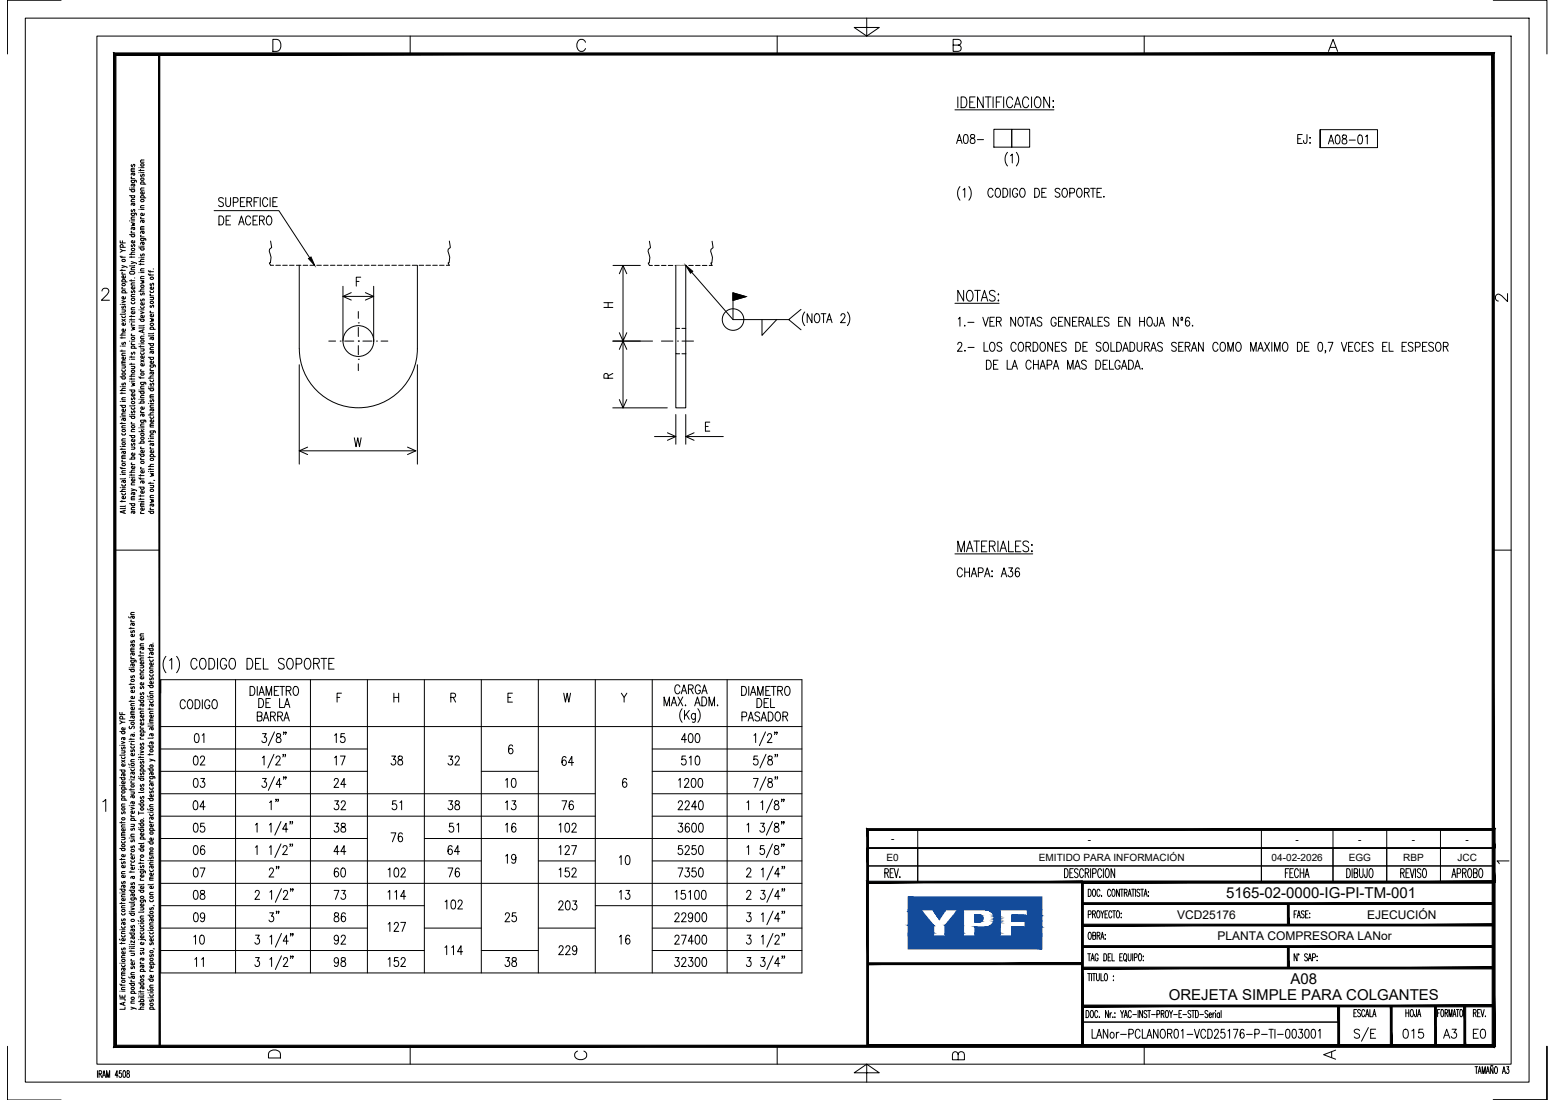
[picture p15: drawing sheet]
<svg xmlns="http://www.w3.org/2000/svg" width="420mm" height="297mm" viewBox="0 0 420 297" stroke-linecap="round" stroke-linejoin="round" font-family="sans-serif">
<defs><g id="words">
<g font-size="4.1">
<text x="331.3" y="242.6">5165-02-0000-IG-PI-TM-001</text>
<text x="348.7" y="265.8">A08</text>
<text x="315.8" y="270.2">OREJETA SIMPLE PARA COLGANTES</text>
</g>
<g font-size="3.2">
<text x="318" y="248.1">VCD25176</text>
<text x="369.4" y="248.1">EJECUCIÓN</text>
<text x="329" y="253.9">PLANTA COMPRESORA LANor</text>
</g>
<g font-size="2.7">
<text x="240.7" y="227.5">-</text>
<text x="293.9" y="227.5">-</text>
<text x="350.1" y="227.5">-</text>
<text x="367" y="227.5">-</text>
<text x="381.5" y="227.5">-</text>
<text x="396" y="227.5">-</text>
<text x="239.5" y="232.4">E0</text>
<text x="280.7" y="232.4">EMITIDO PARA INFORMACIÓN</text>
<text x="343.6" y="232.4">04-02-2026</text>
<text x="364.4" y="232.4">EGG</text>
<text x="379.2" y="232.4">RBP</text>
<text x="393.8" y="232.4">JCC</text>
</g>
</g></defs>
<!-- layer: AESA-Simbologia -->
<g fill="none" stroke="#000" stroke-width=".27">
<path d="M268.5 34.9h4.9v4.8h-4.9zM273.4 34.9h4.8v4.8h-4.8zM356.7 35v4.9v-4.9h15.5v4.9h-15.5M43.4 183.5h173.3v79.2h-173.3zM43.4 196.2h173.3M43.4 183.5v3.6M63.6 183.5v79.2M83.9 183.5v79.2M99.3 183.5v79.2M114.7 183.5v79.2M130 183.5v79.2M145.5 183.5v79.2"/>
<path d="M160.8 183.5v79.2M176.2 183.5v79.2M196.5 183.5v79.2M43.4 208.3h55.9M43.4 214.3h117.4M43.4 202.3h55.9M130 208.3h15.5M176.2 208.3h40.5M176.2 214.3h40.5M176.2 202.3h40.5M43.4 220.4h117.4M43.4 226.4h55.9"/>
<path d="M43.4 232.5h86.6M43.4 238.5h173.3M114.7 226.4h102M145.5 232.5h15.3M176.2 220.4h40.5M176.2 232.5h40.5M43.4 244.6h71.3M43.4 256.7h71.3M43.4 250.6h55.9M114.7 250.6h15.3M130 256.7h15.5M145.5 250.6h15.3"/>
<path d="M160.8 244.6h55.9M176.2 256.7h40.5M176.2 250.6h40.5"/>
</g>
<!-- layer: AESA-Textos-01 -->
<g fill="none" stroke="#000" stroke-width=".27">
<path d="M258 29.7h26.8M258.8 26.2v2.9M259.7 26.2h.8a1.72 1.72 0 0 1 0 2.9h-.8zM262 27.5h.9M263.5 26.2h-1.5v2.9h1.5M265.7 26.2v2.9l-1.6-2.9v2.9M266.2 26.2h1.6M267 26.2v2.9M268.3 26.2v2.9M269.2 27.5h.9M270.6 26.2h-1.4v2.9M271.2 26.2v2.9"/>
<path d="M273.6 26.9a.85 .85 0 0 0-1-.7 .85 .85 0 0 0-.6 1.1v.7a.85 .85 0 0 0 .6 1.1 .85 .85 0 0 0 1-.7M274.1 29.1l.9-2.9 .8 2.9M274.4 28.1h1.1M277.9 26.9a.85 .85 0 0 0-1-.7 .85 .85 0 0 0-.6 1.1v.7a.85 .85 0 0 0 .6 1.1 .85 .85 0 0 0 1-.7M278.7 26.2v2.9M279.9 26.3l.3-.1a1.4 1.4 0 0 1 1 2.2 .86 .86 0 0 1-1.1 .7 .86 .86 0 0 1-.6-1.1l.1-1.1zM283.6 26.2v2.9l-1.6-2.9v2.9M284.6 27.1v.3zM284.6 28.8v.3zM260.4 78.4v2.9l-1.6-2.9v2.9M261.6 78.6l.2-.2a1.39 1.39 0 0 1 1 2.2 .85 .85 0 0 1-1.1 .7 .85 .85 0 0 1-.6-1.1l.1-1.1zM263.4 78.4h1.5"/>
<path d="M264.1 78.4v2.9M268.9 78.8a.77 .77 0 0 0-1-.4 .77 .77 0 0 0-.5 1l.4 .3a1.23 1.23 0 0 1 1.1 .8v.4a.91 .91 0 0 1-1.6 0M269.8 79.4v.3zM258 81.9h12M265.1 81.3l.9-2.9 .9 2.9M265.5 80.4h1.1M269.8 81v.3zM258 149.6h21M258.8 149v-2.9l.9 2.9 .9-2.9v2.9M261.1 149l.9-2.9 .9 2.9M261.5 148h1.1M263.1 146.1h1.6"/>
<path d="M263.9 146.1v2.9M265.2 147.5h.9M266.7 146.1h-1.5v2.9h1.5M267.3 147.5h1a.7 .7 0 0 0 .6-.7 .7 .7 0 0 0-.6-.7h-1v2.9M268.1 147.5l.8 1.5M269.6 146.1v2.9M270.2 149l.9-2.9 .9 2.9M270.5 148h1.1M272.5 146.1v2.9h1.4M274.4 147.5h.9M275.8 146.1h-1.4v2.9h1.4M277.9 146.5a.77 .77 0 0 0-.9-.4 .77 .77 0 0 0-.5 1l1 .5a.74 .74 0 0 1 .4 .7 .74 .74 0 0 1-.5 .7h-.5l-.5-.4"/>
<path d="M278.8 147.1v.2zM278.8 148.7v.3zM44.8 177.2a3.5 3.5 0 0 0 0 4.5M45.8 178.3l.6-.5v2.9M47.7 177.2a3.5 3.5 0 0 1 0 4.5M53.2 178.5a.85 .85 0 0 0-1-.7 .85 .85 0 0 0-.6 1.1l.1 1.1a.77 .77 0 0 0 .8 .7 .77 .77 0 0 0 .7-.7M54.4 177.9l.2-.1a1.26 1.26 0 0 1 1.1 1.8 .91 .91 0 0 1-.9 1.1 .91 .91 0 0 1-.9-1.1l.1-1.1zM56.5 177.8h.7a1.72 1.72 0 0 1 0 2.9h-.7zM58.8 177.8v2.9M61.2 178.5a.86 .86 0 0 0-1-.7 .86 .86 0 0 0-.7 1.1v.7a.87 .87 0 0 0 .9 1.1 .87 .87 0 0 0 .8-1.1h-.6M62.3 177.9l.2-.1a1.26 1.26 0 0 1 1.1 1.8 .91 .91 0 0 1-.9 1.1 .91 .91 0 0 1-.8-1.1l.1-1.1zM66.7 177.8h.8a1.69 1.69 0 0 1 0 2.9h-.8z"/>
<path d="M69 179.2h.9M70.5 177.8h-1.5v2.9h1.5M71.2 177.8v2.9h1.3M76.8 178.2a.77 .77 0 0 0-1-.4 .77 .77 0 0 0-.4 .9l1.2 .7a.75 .75 0 0 1-.4 1.3h-.4l-.6-.4M77.9 177.9l.2-.1a1.26 1.26 0 0 1 1.1 1.8 .91 .91 0 0 1-.9 1.1 .91 .91 0 0 1-.9-1.1v-.7zM80 179.3h1a.79 .79 0 0 0 .6-.8 .79 .79 0 0 0-.6-.7h-1v2.9M82.7 177.9l.2-.1a1.36 1.36 0 0 1 1 2.2 .77 .77 0 0 1-1.2 .5l-.5-.9 .1-1.1zM84.8 179.2h.9a.7 .7 0 0 0 .6-.7 .7 .7 0 0 0-.6-.7h-.9v2.9M85.5 179.2l.8 1.5M86.7 177.8h1.6M87.5 177.8v2.9M88.8 179.2h.9"/>
<path d="M90.3 177.8h-1.5v2.9h1.5"/>
</g>
<!-- layer: AESA-Textos-02 -->
<g fill="none" stroke="#000" stroke-width=".27">
<path d="M258.5 38.7l.7-2.4 .7 2.4M258.7 37.9h1M260.6 36.4l.4-.1a1.58 1.58 0 0 1 0 2.4h-.1a1.8 1.8 0 0 1-.3-2.3zM262.3 36.4v.7a.95 .95 0 0 1 1 .5 .95 .95 0 0 1-.1 1 .72 .72 0 0 1-1.1-.2 .72 .72 0 0 1 .6-1l.5-.3a.49 .49 0 0 0-.2-.8zM264.1 37.7h1.6M350.6 37.5h.8M351.9 36.3h-1.3v2.4h1.3M353.1 36.3v1.9l-.1 .4h-.6l-.2-.7M353.9 37.2h.2zM354 38.5v.2zM358.9 38.9l.8-2.4 .7 2.4M359.2 38.1h.9"/>
<path d="M361.1 36.6l.4-.1a1.54 1.54 0 0 1 0 2.4h-.2a1.8 1.8 0 0 1-.2-2.3zM362.8 36.6v.7a.96 .96 0 0 1 .9 .4 .96 .96 0 0 1 0 1 .68 .68 0 0 1-1.1-.3 1.05 1.05 0 0 1 1.1-1.1 .51 .51 0 0 0-.2-.8zM364.6 37.8h1.6M367.1 36.6l.5-.1a1.58 1.58 0 0 1 0 2.4h-.2a1.8 1.8 0 0 1-.3-2.3zM369 36.9l.4-.4v2.4M259.4 50.4a2.95 2.95 0 0 0 0 3.7M260.2 51.3l.5-.5v2.5M261.8 50.4a2.95 2.95 0 0 1 0 3.7M268.3 51.4a.65 .65 0 0 0-1-.4 1.61 1.61 0 0 0 .2 2.3 .71 .71 0 0 0 .8-.6M269.2 51l.2-.2a1.3 1.3 0 0 1 1 1 1.3 1.3 0 0 1-.4 1.3l-.2 .2a1.32 1.32 0 0 1-1-1 1.32 1.32 0 0 1 .4-1.3zM271 50.8a1.28 1.28 0 0 1 1.3 .9 1.28 1.28 0 0 1-.4 1.4l-.9 .2zM272.2 41.1a2.88 2.88 0 0 0 0 3.7"/>
<path d="M272.9 50.8v2.5M273 42l.5-.4v2.4M274.6 41.1a2.95 2.95 0 0 1 0 3.7M275 51.4a.71 .71 0 0 0-.9-.5 .71 .71 0 0 0-.5 .9v.5a.72 .72 0 0 0 .7 1 .72 .72 0 0 0 .7-1h-.5M275.9 51l.2-.2a1.3 1.3 0 0 1 1 1 1.3 1.3 0 0 1-.5 1.3l-.2 .2a1.32 1.32 0 0 1-1-1 1.32 1.32 0 0 1 .5-1.3zM279.6 50.8a1.28 1.28 0 0 1 1.3 .9 1.28 1.28 0 0 1-.4 1.4l-.9 .2zM281.5 52h.7M282.7 50.8h-1.2v2.5h1.2M286.4 51.2a.65 .65 0 0 0-.8-.4 .65 .65 0 0 0-.4 .9l1 .5a.66 .66 0 0 1-.1 1 .66 .66 0 0 1-1-.3M287.3 51l.2-.2a1.3 1.3 0 0 1 1 1 1.3 1.3 0 0 1-.5 1.3l-.2 .2a1.32 1.32 0 0 1-1-1 1.32 1.32 0 0 1 .5-1.3zM289.1 52.1l1.1-.1 .1-.3v-.6l-.4-.3h-.8v2.5M291.3 51l.1-.2a1.3 1.3 0 0 1 1 1 1.3 1.3 0 0 1-.4 1.3l-.2 .2a1.3 1.3 0 0 1-1-1 1.3 1.3 0 0 1 .5-1.3z"/>
<path d="M293 52l1.1-.1 .2-.4-.1-.4-.4-.3h-.8v2.5M293.7 52l.6 1.3M294.7 50.8h1.3M295.3 50.8v2.5M296.4 52h.8M297.6 50.8h-1.2v2.5h1.2M298.3 53v.3zM258.8 93l.4-.6 .5 .1 .2 .4-.3 .8-.9 1.2h1.3M258.9 86.1l.5-.4v2.4M260.7 87.8v.3zM260.7 94.6v.3zM261.5 87h1.7"/>
<path d="M261.6 93.8h1.6M265.6 85.7l.7 2.4 .7-2.4M265.9 92.4v2.5h1.1M266.5 97.3a1.3 1.3 0 0 1 1.3 .8 1.3 1.3 0 0 1-.4 1.5l-.9 .1zM267.5 86.8h.7M267.7 92.5l.2-.1a1.32 1.32 0 0 1 1 1 1.32 1.32 0 0 1-.4 1.3l-.2 .2a1.31 1.31 0 0 1-1-1 1.31 1.31 0 0 1 .4-1.4zM268.5 98.4h.7M268.7 85.7h-1.2v2.4h1.2M269.2 86.8l1.1-.1 .2-.3-.2-.6-1.1-.1v2.4M269.7 97.3h-1.2v2.4h1.2M269.9 86.8l.6 1.3M270.7 92.8a.65 .65 0 0 0-.8-.4 .65 .65 0 0 0-.4 .8l1 .6 .2 .7a.76 .76 0 0 1-1.3 0"/>
<path d="M272.1 97.3v2.4h1.2M273.4 99.7l.8-2.4 .7 2.4M273.7 98.9h.9M274.4 85.7v2.4l-1.3-2.4v2.4M274.6 93a.65 .65 0 0 0-1.1-.5 1.6 1.6 0 0 0 .2 2.4 .68 .68 0 0 0 .9-.6M275.4 85.8l.2-.1a1.32 1.32 0 0 1 1 .9 1.32 1.32 0 0 1-.4 1.4l-.2 .1a1.32 1.32 0 0 1-1-1 1.32 1.32 0 0 1 .4-1.3zM275.5 92.5l.2-.1a1.32 1.32 0 0 1 1 1 1.32 1.32 0 0 1-.5 1.3l-.2 .2a1.32 1.32 0 0 1-1-1 1.32 1.32 0 0 1 .5-1.4zM276.9 85.7h1.3M277.2 93.6l1.1-.1 .2-.4-.2-.6-1.1-.1v2.5M277.5 85.7v2.4M277.9 93.6l.6 1.3M278.4 88.1l.7-2.4 .7 2.4"/>
<path d="M278.6 97.9a.71 .71 0 0 0-.9-.6 .71 .71 0 0 0-.5 .9v.6a.71 .71 0 0 0 .5 .9 .71 .71 0 0 0 .9-.6M278.6 87.3h1M279.1 92.4a1.3 1.3 0 0 1 1.4 .8 1.3 1.3 0 0 1-.4 1.5l-1 .2zM279.3 98.4h1.2M279.3 97.3v2.4M280.5 97.3v2.4M281 99.7l.7-2.4 .8 2.4M281.3 98.9h.9M281.4 92.5l.1-.1a1.31 1.31 0 0 1 1.1 1 1.31 1.31 0 0 1-.5 1.3l-.2 .2a1.32 1.32 0 0 1-1-1 1.32 1.32 0 0 1 .5-1.4zM281.5 86a.64 .64 0 0 0-.8-.3 .64 .64 0 0 0-.4 .8l1 .5 .2 .7a.76 .76 0 0 1-1.3 0M282.9 98.5h.9l.4-.4a.65 .65 0 0 0-.4-.8h-.9v2.4M284.4 92.4v2.5l-1.3-2.5v2.5"/>
<path d="M284.6 99.7l.7-2.4 .8 2.4M284.9 98.9h.9M285.1 93.6h.8M285.4 86.2a.71 .71 0 0 0-.9-.5 .71 .71 0 0 0-.5 .9v.6a.72 .72 0 0 0 .7 .9 .72 .72 0 0 0 .7-.9h-.5M286 86.8h.7M286.3 92.4h-1.2v2.5h1.2M287.2 85.7h-1.2v2.4h1.2M288.1 92.8a.67 .67 0 0 0-.7-.4 .67 .67 0 0 0-.6 .6l.2 .4 .9 .4 .2 .7a.74 .74 0 0 1-1.3 0M288.5 99.7v-2.4l.7 2.4 .7-2.4v2.4M289.1 85.7v2.4l-1.3-2.4v2.4M289.8 86.8h.7M290.4 99.7l.7-2.4 .8 2.4"/>
<path d="M290.7 92.4a1.3 1.3 0 0 1 1.3 .8 1.3 1.3 0 0 1-.4 1.5l-.9 .2zM290.7 98.9h.9M291 85.7h-1.2v2.4h1.2M291.5 86.8l1.2-.1 .1-.3-.1-.6-1.2-.1v2.4M292.2 86.8l.6 1.3M292.6 93.6h.7M293.2 88.1l.7-2.4 .8 2.4M293.5 87.3h.9M293.5 97.6a.68 .68 0 0 0-.7-.4 .68 .68 0 0 0-.6 .7l.2 .3 .9 .5 .2 .6a.73 .73 0 0 1-1.3 0M293.8 92.4h-1.2v2.5h1.2M295.1 85.7v2.4h1.1M296.1 97.3a1.3 1.3 0 0 1 1.3 .8 1.3 1.3 0 0 1-.4 1.5l-.9 .1z"/>
<path d="M296.7 86.8h.7M297.5 92.8a.67 .67 0 0 0-.7-.4 .67 .67 0 0 0-.6 .6l.2 .4 .9 .4 .2 .7a.74 .74 0 0 1-1.3 0M297.9 85.7h-1.2v2.4h1.2M298 98.4h.8M298.4 92.5l.2-.1a1.32 1.32 0 0 1 1 1 1.32 1.32 0 0 1-.5 1.3l-.1 .2a1.32 1.32 0 0 1-1-1 1.32 1.32 0 0 1 .4-1.4zM299.2 97.3h-1.2v2.4h1.2M299.7 86a.68 .68 0 0 0-.8-.4 .68 .68 0 0 0-.5 .6l.1 .4 1 .4 .2 .7a.76 .76 0 0 1-1.3 0M299.8 97.3v2.4h1.1M300.2 92.4v2.5h1.1M301.7 92.4a1.27 1.27 0 0 1 1.3 .7 1.27 1.27 0 0 1-.2 1.4l-.4 .4h-.7zM302.2 86.8h.8M302.6 97.9a.71 .71 0 0 0-.8-.6 .71 .71 0 0 0-.5 .9v.6a.72 .72 0 0 0 .7 .9 .72 .72 0 0 0 .6-.9h-.4"/>
<path d="M303 99.7l.7-2.4 .8 2.4M303.3 98.9h.9M303.4 94.9l.7-2.5 .8 2.5M303.4 85.7h-1.2v2.4h1.2M303.7 94.1h.9M304.9 97.3a1.3 1.3 0 0 1 1.4 .8 1.3 1.3 0 0 1-.4 1.5l-1 .1zM305.3 85.7v2.4l-1.3-2.4v2.4M305.3 92.4a1.3 1.3 0 0 1 1.3 .8 1.3 1.3 0 0 1-.4 1.5l-.9 .2zM306.6 99.7l.7-2.4 .8 2.4M306.9 98.9h.9M307.3 92.4v1.8a.65 .65 0 0 0 .6 .7 .65 .65 0 0 0 .6-.7v-1.8M307.9 86.8h1.3"/>
<path d="M307.9 85.7v2.4M308.6 99.5v.2zM309.2 85.7v2.4M309.3 93.6l1.1-.1 .2-.4-.2-.6-1.1-.1v2.5M309.9 93.6l.7 1.3M310.2 85.8l.2-.1a1.32 1.32 0 0 1 1 .9 1.32 1.32 0 0 1-.4 1.4l-.2 .1a1.32 1.32 0 0 1-1-1 1.32 1.32 0 0 1 .4-1.3zM310.9 94.9l.8-2.5 .7 2.5M311.2 94.1h.9M312.7 85.7v1.8l-.2 .5h-.5l-.2-.7M313.2 88.1l.7-2.4 .8 2.4M313.5 87.3h.9M314.1 92.8a.65 .65 0 0 0-.9-.4 .65 .65 0 0 0-.3 .8l1 .6 .2 .7a.76 .76 0 0 1-1.3 0"/>
<path d="M317.8 92.8a.67 .67 0 0 0-.7-.4 .67 .67 0 0 0-.5 .6l.1 .4 1 .4 .1 .7a.74 .74 0 0 1-1.2 0M318.3 85.7v2.4l-1.2-2.4v2.4M318.5 93.6h.7M319.1 86.5h.5M319.1 85.8l.2-.1a.36 .36 0 0 1 .3 .3 .36 .36 0 0 1-.3 .4zM319.7 92.4h-1.2v2.5h1.2M320.3 93.6l1.1-.1 .1-.4-.1-.6-1.1-.1v2.5M320.9 93.6l.6 1.3M321.4 86a.52 .52 0 0 0-.8-.2l-.2 .3a1.6 1.6 0 0 0 .4 2 .71 .71 0 0 0 .7-.9 .71 .71 0 0 0-.9-.5l-.3 .6M321.9 94.9l.7-2.5 .8 2.5M322.2 94.1h.9M322.2 87.8v.3z"/>
<path d="M325.1 92.4v2.5l-1.3-2.5v2.5M329.1 93a.66 .66 0 0 0-1-.5 1.6 1.6 0 0 0 .2 2.4 .7 .7 0 0 0 .8-.6M330 92.5l.2-.1a1.32 1.32 0 0 1 1 1 1.32 1.32 0 0 1-.4 1.3l-.2 .2a1.32 1.32 0 0 1-1-1 1.32 1.32 0 0 1 .4-1.4zM331.8 94.9v-2.5l.7 2.5 .7-2.5v2.5M334.2 92.5l.2-.1a1.32 1.32 0 0 1 1 1 1.32 1.32 0 0 1-.4 1.3l-.2 .2a1.32 1.32 0 0 1-1-1 1.32 1.32 0 0 1 .4-1.4zM337.9 94.9v-2.5l.8 2.5 .7-2.5v2.5M339.9 94.9l.7-2.5 .8 2.5M340.1 94.1h1M341.7 92.4l1.3 2.5M343 92.4l-1.3 2.5M343.6 92.4v2.5M344.4 94.9v-2.5l.7 2.5 .8-2.5v2.5"/>
<path d="M346.9 92.5l.1-.1a1.31 1.31 0 0 1 1.1 1 1.31 1.31 0 0 1-.5 1.3l-.2 .2a1.32 1.32 0 0 1-1-1 1.32 1.32 0 0 1 .5-1.4zM350.6 92.4a1.27 1.27 0 0 1 1.2 .7 1.27 1.27 0 0 1-.1 1.4l-.5 .4h-.6zM352.5 93.6h.7M353.7 92.4h-1.2v2.5h1.2M356.4 92.5l.4-.1a1.58 1.58 0 0 1 0 2.5h-.2a1.8 1.8 0 0 1-.2-2.4zM358.2 94.7h-.2h.2l-.2 .6M358.9 92.4h1.3l-1 2.5M362.4 92.4l.8 2.5 .7-2.5M364.4 93.6h.7M365.6 92.4h-1.2v2.5h1.2M367.4 93a.64 .64 0 0 0-1-.5 1.6 1.6 0 0 0 .2 2.4 .67 .67 0 0 0 .8-.6M368.1 93.6h.7"/>
<path d="M369.3 92.4h-1.2v2.5h1.2M371 92.8a.64 .64 0 0 0-.8-.4 .64 .64 0 0 0-.4 .8l1 .6 .2 .7a.76 .76 0 0 1-1.3 0M373.6 93.6h.7M374.8 92.4h-1.2v2.5h1.2M375.3 92.4v2.5h1.1M378.8 93.6h.8M380 92.4h-1.2v2.5h1.2M381.8 92.8a.67 .67 0 0 0-.7-.4 .67 .67 0 0 0-.6 .6l.2 .4 .9 .4 .2 .7a.74 .74 0 0 1-1.3 0M382.4 93.7h.9a.66 .66 0 0 0 .5-.6 .66 .66 0 0 0-.5-.7h-.9v2.5M384.4 93.6h.7M385.6 92.4h-1.2v2.5h1.2M387.3 92.8a.68 .68 0 0 0-.7-.4 .68 .68 0 0 0-.6 .6l.2 .4 .9 .4 .2 .7a.76 .76 0 0 1-1.3 0"/>
<path d="M388.2 92.5l.2-.1a1.32 1.32 0 0 1 1 1 1.32 1.32 0 0 1-.4 1.3l-.2 .2a1.32 1.32 0 0 1-1-1 1.32 1.32 0 0 1 .4-1.4zM390 93.6l1.1-.1 .2-.4-.2-.6-1.1-.1v2.5M390.6 93.6l.7 1.3M260 153.9a.71 .71 0 0 0-.8-.6 .71 .71 0 0 0-.5 1v.5a.71 .71 0 0 0 .5 1 .71 .71 0 0 0 .8-.6M260.7 153.3v2.5M260.7 154.5h1.3M262 153.3v2.5M262.4 155.8l.8-2.5 .7 2.5M262.7 155h.9M264.4 154.6h.8a.67 .67 0 0 0 .5-.6 .67 .67 0 0 0-.5-.7h-.8v2.5M266 155.8l.8-2.5 .7 2.5M266.3 155h.9"/>
<path d="M268.1 154.1v.3zM268.1 155.5v.3zM270.5 155.8l.8-2.5 .7 2.5M270.8 155h.9M272.6 153.3h1l-.6 1a.71 .71 0 0 1 .6 1.1 .71 .71 0 0 1-1.2-.1M275.4 153.7l-.1-.2-.4-.2a1.45 1.45 0 0 0 .1 2.5 .69 .69 0 0 0 .5-1 .69 .69 0 0 0-1.1-.2l-.1 .4M50.1 189.5a.71 .71 0 0 0-.9-.5 .71 .71 0 0 0-.5 .9v.5a.71 .71 0 0 0 .5 1 .71 .71 0 0 0 .9-.6M51 189.1l.2-.1a1.32 1.32 0 0 1 1 .9 1.32 1.32 0 0 1-.5 1.4l-.2 .1a1.32 1.32 0 0 1-1-1 1.32 1.32 0 0 1 .5-1.3zM52.7 189a1.3 1.3 0 0 1 1.4 .8 1.3 1.3 0 0 1-.4 1.5l-1 .1zM52.8 198.2l.4-.1a1.54 1.54 0 0 1 0 2.4h-.1a1.77 1.77 0 0 1-.3-2.3zM54.6 198.6l.5-.5v2.4M54.7 189v2.4"/>
<path d="M56.7 189.5a.64 .64 0 0 0-1-.4 1.61 1.61 0 0 0 .2 2.3 .71 .71 0 0 0 .8-1h-.5M57.6 189.1l.2-.1a1.32 1.32 0 0 1 1 .9 1.32 1.32 0 0 1-.4 1.4l-.2 .1a1.32 1.32 0 0 1-1-1 1.32 1.32 0 0 1 .4-1.3zM67.6 185.4a1.3 1.3 0 0 1 1.3 .8 1.3 1.3 0 0 1-.4 1.5l-.9 .1zM69.5 193.4l1.1-.1 .2-.3-.1-.5-.4-.2h-.8v2.4h.8l.4-.2 .1-.6-.5-.5M69.5 185.4v2.4M69.9 188.6a1.3 1.3 0 0 1 1.3 .8 1.3 1.3 0 0 1-.4 1.5l-.9 .2zM70 187.8l.7-2.4 .7 2.4M70.3 187h.9M70.9 198.1h1l-.5 .9a.71 .71 0 0 1 .6 1.1 .71 .71 0 0 1-1.2 0M71.2 194.7l.7-2.4 .7 2.4M71.4 193.9h1M71.9 189.8h.7"/>
<path d="M71.9 187.8v-2.4l.7 2.4 .8-2.4v2.4M73 188.6h-1.1v2.5h1.1M73.1 193.4l1.1-.1 .2-.3-.2-.6-1.1-.1v2.4M73.7 193.4l.7 1.3M74.1 186.5h.7M74.2 197.6l-1.7 3.7M74.8 198.2v.7a.97 .97 0 0 1 .9 .5 .97 .97 0 0 1 0 1 .76 .76 0 0 1-1.1-.5 .76 .76 0 0 1 .9-.9l.2-.1a.51 .51 0 0 0-.2-.8zM75 193.4l1.1-.1 .2-.3-.1-.5-.3-.2h-.9v2.4M75.3 185.4h-1.2v2.4h1.2M75.5 188.6v2.5h1.1M75.6 185.4h1.3M75.7 193.4l.6 1.3"/>
<path d="M76.2 185.4v2.4M76.7 194.7l.7-2.4 .8 2.4M76.8 197.8h-.2h.2l-.2 .5M76.8 191.1l.8-2.5 .7 2.5M77 193.9h.9M77.1 190.2h.9M77.3 197.8h-.2h.2l-.2 .5M77.3 186.5l1.1-.1 .2-.4-.2-.5-1.1-.1v2.4M78 186.5l.6 1.3M79.5 185.5l.2-.1a1.32 1.32 0 0 1 1 .9 1.32 1.32 0 0 1-.4 1.4l-.2 .1a1.32 1.32 0 0 1-1-1 1.32 1.32 0 0 1 .4-1.3zM90.4 198.6l.5-.5v2.4M91.1 188.3h.7"/>
<path d="M92.3 187.2h-1.2v2.4M93.1 198.1h-.9l-.1 1a.74 .74 0 0 1 1 .1 .74 .74 0 0 1 0 1 .74 .74 0 0 1-1 .1l-.1-.2M106.4 188.3h1.3M106.4 187.2v2.4M107.7 187.2v2.4M121.8 188.3l1.1-.1 .2-.3-.2-.6-1.1-.1v2.4M122.4 188.3l.7 1.3M137.2 188.3h.8M138.5 187.2h-1.3v2.4h1.3M152.3 187.2l.5 2.4 .4-2.4 .5 2.4 .5-2.4M167.9 187.2l.7 1.1v1.3M169.4 187.2l-.8 1.1"/>
<path d="M179.4 190.6v-2.4l.7 2.4 .8-2.4v2.4M181.4 190.6l.7-2.4 .7 2.4M181.6 189.8h1M183.2 188.2l1.3 2.4M183.7 185.5a.71 .71 0 0 0-.9-.6 .71 .71 0 0 0-.5 1v.5a.71 .71 0 0 0 .5 .9 .71 .71 0 0 0 .9-.5M184.1 187.4l.7-2.5 .7 2.5M184.3 191.4a2.95 2.95 0 0 0 0 3.7M184.3 186.5h1M184.5 188.2l-1.3 2.4M185 191.8v2.5M185.2 190.4v.2zM185.4 192.9l.8 1.4"/>
<path d="M185.5 199.7h-1.4l.9-1.6v2.4M186 186.1l1.1-.1 .2-.4-.2-.6-1.1-.1v2.5M186.2 198.2l.5-.1a1.58 1.58 0 0 1 0 2.4h-.2a1.77 1.77 0 0 1-.3-2.3zM186.2 191.8l-1.2 1.6M186.6 186.1l.7 1.3M187.7 190.6l.7-2.4 .8 2.4M187.9 192.6l-.1 2.2-.3 .3-.4-.1M187.9 193a.54 .54 0 0 0-.5-.4 .54 .54 0 0 0-.5 .4l-.1 .6a.64 .64 0 0 0 .7 .7l.4-.4M188 189.8h.9M188.1 198.2l.5-.1a1.58 1.58 0 0 1 0 2.4h-.2a1.77 1.77 0 0 1-.3-2.3zM188.6 191.4a2.95 2.95 0 0 1 0 3.7M189.2 185.5a.71 .71 0 0 0-.8-.6 .71 .71 0 0 0-.5 1v.5a.72 .72 0 0 0 .6 1 .72 .72 0 0 0 .7-1h-.4"/>
<path d="M189.6 187.4l.7-2.5 .8 2.5M189.7 188.2a1.27 1.27 0 0 1 1.2 .7 1.27 1.27 0 0 1-.1 1.4l-.5 .3h-.6zM189.9 186.5h.9M191.6 190.6v-2.4l.7 2.4 .8-2.4v2.4M193.9 190.4v.2zM200.4 185.4a1.3 1.3 0 0 1 1.3 .8 1.3 1.3 0 0 1-.4 1.5l-.9 .1zM200.5 193.5h.8a.67 .67 0 0 0 .5-.6 .67 .67 0 0 0-.5-.6h-.8v2.4M202.1 194.7l.8-2.4 .7 2.4M202.3 185.4v2.4M202.4 193.9h.9M202.8 187.8l.7-2.4 .8 2.4M203.1 187h.9"/>
<path d="M203.7 198.6l.5-.5v2.4M204.5 188.6a1.29 1.29 0 0 1 1.4 .8 1.29 1.29 0 0 1-.5 1.5l-.9 .2zM204.7 187.8v-2.4l.7 2.4 .8-2.4v2.4M205.3 192.6a.64 .64 0 0 0-.8-.3 .64 .64 0 0 0-.4 .8l1 .6a.66 .66 0 0 1-.1 1 .66 .66 0 0 1-1-.4M205.6 194.7l.8-2.4 .7 2.4M205.9 193.9h.9M206.5 189.8h.7M206.8 197.6l-1.6 3.7M206.9 186.5h.8M207.4 198.7l.4-.6h.3l.4 .5-.3 .8-.9 1.1h1.3M207.6 192.3a1.29 1.29 0 0 1 1.3 .8 1.29 1.29 0 0 1-.4 1.5l-.9 .1zM207.7 188.6h-1.2v2.5h1.2"/>
<path d="M208.1 185.4h-1.2v2.4h1.2M208.2 188.6v2.5h1.1M208.4 185.4h1.3M209 185.4v2.4M209.4 197.8h-.2h.2l-.2 .5M209.8 192.4l.2-.1a1.32 1.32 0 0 1 1 .9 1.32 1.32 0 0 1-.5 1.4l-.2 .1a1.33 1.33 0 0 1-1-1 1.33 1.33 0 0 1 .5-1.3zM210 197.8h-.2h.2l-.2 .5M210.1 186.5l1.2-.1 .1-.4-.1-.5-1.2-.1v2.4M210.8 186.5l.6 1.3M211.5 193.4l1.1-.1 .2-.3-.2-.6-1.1-.1v2.4M212.2 193.4l.6 1.3M212.4 185.5l.2-.1a1.32 1.32 0 0 1 1 .9 1.32 1.32 0 0 1-.5 1.4l-.2 .1a1.32 1.32 0 0 1-1-1 1.32 1.32 0 0 1 .5-1.3z"/>
<path d="M52.5 216.4l.4-.2a1.58 1.58 0 0 1 0 2.5h-.2a1.38 1.38 0 0 1-.4-2zM52.5 210.3l.5-.1a1.54 1.54 0 0 1 0 2.4h-.2a1.8 1.8 0 0 1-.3-2.3zM52.5 204.3l.5-.1a1.54 1.54 0 0 1 0 2.4h-.2a1.8 1.8 0 0 1-.3-2.3zM54.2 204.7l.3-.5 .6 .1 .2 .3-.3 .8-.9 1.2h1.3M54.3 210.2h1l-.6 .9a.71 .71 0 0 1 .6 1.1 .71 .71 0 0 1-1.2 0M55.4 217.9h-1.4l.9-1.7v2.5M70.9 204.6l.5-.4v2.4M70.9 210.2h1l-.5 .9a.71 .71 0 0 1 .6 1.1 .71 .71 0 0 1-1.2 0M72.8 216.7l.5-.5v2.5M74 203.7l-1.6 3.7M74.2 209.7l-1.7 3.7M74.6 204.7l.4-.5 .5 .1 .2 .3-.3 .8-.9 1.2h1.3"/>
<path d="M74.7 215.9h-.2h.2l-.2 .6M75.2 215.9h-.2h.2l-.2 .6M76 211.8h-1.4l.9-1.6v2.4M76.6 203.8h-.2h.2l-.2 .6M76.8 209.9h-.2h.2l-.2 .5M77.2 203.8h-.2h.2l-.2 .6M77.3 209.9h-.2h.2l-.2 .5M90.3 210.8l.4-.6h.4l.3 .5-.3 .8-.9 1.1h1.3M90.4 204.6l.5-.4v2.4M90.4 216.2h1.1l-.6 1a.71 .71 0 0 1 .6 1.1 .71 .71 0 0 1-1.2-.1M92 204.2h1.3l-.9 2.4M92.2 216.8l.4-.6h.3l.4 .5-.3 .8-.9 1.2h1.3"/>
<path d="M93.5 211.8h-1.4l.9-1.6v2.4M105.9 204.2h1l-.6 .9a.72 .72 0 0 1 .6 1.1 .72 .72 0 0 1-1.2-.1M107 216.2h-.9l-.1 1.1a.75 .75 0 0 1 1 .1 .75 .75 0 0 1 0 1 .75 .75 0 0 1-1 0l-.1-.2M107.7 204.3v.7a.95 .95 0 0 1 .9 .4 .95 .95 0 0 1 0 1.1 .72 .72 0 0 1-1.1-.3 .72 .72 0 0 1 .6-1l.5-.2a.49 .49 0 0 0-.3-.8zM108.1 216.7l.4-.5v2.5M121.2 216.2h1.1l-.6 1a.71 .71 0 0 1 .6 1.1 .71 .71 0 0 1-1.2-.1M121.2 204.2h1.1l-.6 .9a.72 .72 0 0 1 .6 1.1 .72 .72 0 0 1-1.2-.1M123 204.7l.2-.4 .5-.1 .4 .7-1.2 1.7h1.3M123.1 216.4v.7a.96 .96 0 0 1 .9 .4 .96 .96 0 0 1 0 1.1 .76 .76 0 0 1-1.2-.6 .76 .76 0 0 1 1-.8l.3-.6a.64 .64 0 0 0-1-.2zM136.6 216.7l.5-.5v2.5M136.6 210.7l.5-.5v2.4M138.3 216.2h1l-.5 1a.71 .71 0 0 1 .6 1.1 .71 .71 0 0 1-1.2-.1"/>
<path d="M138.4 210.3l.5-.1a1.58 1.58 0 0 1 0 2.4h-.2a1.8 1.8 0 0 1-.3-2.3zM138.5 201.5l-.1-.2-.4-.1a1.8 1.8 0 0 0-.3 2.3 .54 .54 0 0 0 .8-.3l.1-.4a.63 .63 0 0 0-.6-.7l-.5 .3-.1 .4M151.8 216.2h1.3l-.9 2.5M153 204.6l-.2-.2-.4-.1a1.45 1.45 0 0 0 .1 2.4 .69 .69 0 0 0 .6-1 .69 .69 0 0 0-1.2-.1l-.1 .3M154.9 216.6l-.1-.2-.5-.2a1.8 1.8 0 0 0-.2 2.4 .68 .68 0 0 0 .9-.7 .68 .68 0 0 0-.9-.6l-.3 .6M155 205.9h-1.4l.9-1.6v2.4M169.3 210.6a.54 .54 0 0 0-.8-.3l-.2 .4a1.55 1.55 0 0 0 .5 1.9 .71 .71 0 0 0 .6-.8 .71 .71 0 0 0-.9-.5l-.3 .5M183.3 216.8l.4-.6h.3l.4 .5-.3 .8-.9 1.2h1.3M183.3 210.7l.5-.5v2.4M185 210.8l.4-.6 .5 .1 .2 .4-.3 .8-.9 1.1h1.3M185.1 216.8l.2-.4 .6-.2 .3 .7-1.2 1.8h1.3M185.2 204.2h-.9l-.1 1a.74 .74 0 0 1 1 .1 .74 .74 0 0 1 0 1 .74 .74 0 0 1-1 0l-.1-.2"/>
<path d="M186.2 204.6l.5-.4v2.4M187 210.3l.5-.1a1.58 1.58 0 0 1 0 2.4h-.2a1.8 1.8 0 0 1-.3-2.3zM188.1 204.3l.5-.1a1.58 1.58 0 0 1 0 2.4h-.2a1.8 1.8 0 0 1-.3-2.3zM188.3 217.9h-1.4l.9-1.7v2.5M188.9 210.3l.4-.1a1.58 1.58 0 0 1 0 2.4h-.2a1.8 1.8 0 0 1-.2-2.3zM189 216.4l.5-.2a1.58 1.58 0 0 1 0 2.5h-.2a1.77 1.77 0 0 1-.3-2.3zM201.8 216.7l.5-.5v2.5M203.6 210.2h1.3l-1 2.4M204.7 204.2h-.9l-.1 1a.73 .73 0 0 1 1 .1 .73 .73 0 0 1 0 1 .73 .73 0 0 1-1 0l-.1-.2M205.6 216.7l.5-.5v2.5M207 209.7l-1.7 3.7M207 203.7l-1.7 3.7"/>
<path d="M207.6 210.3v.7a.94 .94 0 0 1 1 .5 .94 .94 0 0 1-.1 1 .71 .71 0 0 1-1.1-.3 .71 .71 0 0 1 .6-.9l.5-.3a.49 .49 0 0 0-.2-.8zM207.6 204.3v.7a.95 .95 0 0 1 1 .4 .95 .95 0 0 1-.1 1.1 .71 .71 0 0 1-1.1-.3 .71 .71 0 0 1 .6-1l.5-.2a.49 .49 0 0 0-.2-.8zM208.7 215.8l-1.6 3.7M209.4 216.4v.7a.97 .97 0 0 1 .9 .4 .97 .97 0 0 1 0 1.1 .76 .76 0 0 1-1.2-.6 .76 .76 0 0 1 1-.8l.2-.1a.51 .51 0 0 0-.3-.9zM209.5 209.9h-.1h.1l-.1 .5M209.5 203.8h-.1h.1l-.1 .6M210.1 209.9h-.2h.2l-.2 .5M210.1 203.8h-.2h.2l-.2 .6M211.3 215.9h-.2h.2l-.2 .6M211.9 215.9h-.2h.2l-.2 .6M52.5 234.5l.5-.1a1.56 1.56 0 0 1 0 2.4h-.2a1.8 1.8 0 0 1-.3-2.3zM52.5 228.5l.5-.1a1.54 1.54 0 0 1 0 2.4h-.2a1.8 1.8 0 0 1-.3-2.3z"/>
<path d="M52.5 222.4l.5-.1a1.54 1.54 0 0 1 0 2.4h-.2a1.8 1.8 0 0 1-.3-2.3zM54.1 234.4h1.3l-1 2.4M55.2 222.3h-.9l-.1 1a.74 .74 0 0 1 1 .1 .74 .74 0 0 1 0 1 .74 .74 0 0 1-1 .1l-.1-.3M55.3 228.7a.52 .52 0 0 0-.9-.2l-.1 .3a1.62 1.62 0 0 0 .4 2 .71 .71 0 0 0 .7-.9 .71 .71 0 0 0-1-.5l-.2 .6M69 228.8l.5-.4v2.4M69 222.8l.5-.5v2.4M72.8 235l.2-.5 .5-.1 .4 .7-1.2 1.7h1.3M72.8 228.8l.4-.4v2.4M72.8 222.8l.4-.5v2.4M74.8 234h-.2h.2l-.2 .6M75.4 234h-.2h.2l-.2 .6M75.9 227.9l-1.6 3.7"/>
<path d="M75.9 221.8l-1.6 3.7M76.1 240l-1.7 3.7M76.5 228.9l.3-.5 .6 .1 .2 .3-.3 .8-.9 1.2h1.3M77.8 223.9h-1.4l.9-1.6v2.4M78.5 228h-.2h.2l-.2 .6M78.5 222h-.2h.2l-.2 .5M79.1 228h-.2h.2l-.2 .6M79.1 222h-.2h.2l-.2 .5M90.4 222.3h1.1l-.6 .9a.71 .71 0 0 1 .6 1.1 .71 .71 0 0 1-1.2-.1M91.4 234.7l-.1-.2-.4-.1a1.46 1.46 0 0 0 .1 2.4 .69 .69 0 0 0 .5-1 .69 .69 0 0 0-1.1-.1l-.1 .3M91.6 230h-1.4l.9-1.6v2.4M92.3 222.4v.7a.97 .97 0 0 1 .9 .5 .97 .97 0 0 1 0 1 .77 .77 0 0 1-1.1-.5 .77 .77 0 0 1 .9-.9l.2-.1a.51 .51 0 0 0-.3-.8z"/>
<path d="M92.4 234.5l.4-.1a1.56 1.56 0 0 1 0 2.4h-.2a1.8 1.8 0 0 1-.2-2.3zM93.5 230h-1.4l.9-1.6v2.4M104.9 234.9l.4-.5v2.4M105.7 224.9h1.3l-1 2.4M106.7 234.5l.5-.1a1.6 1.6 0 0 1 0 2.4h-.2a1.8 1.8 0 0 1-.3-2.3zM108.4 235l.4-.6h.3l.4 .5-.3 .8-.9 1.1h1.3M108.7 225.2a.54 .54 0 0 0-.8-.2l-.2 .4a1.56 1.56 0 0 0 .4 1.9 .71 .71 0 0 0 .7-.8 .71 .71 0 0 0-.9-.6l-.3 .6M121.1 234.4h1.2l-.9 2.4M122.2 228.7a.52 .52 0 0 0-.9-.2l-.2 .3a1.62 1.62 0 0 0 .5 2 .71 .71 0 0 0 .7-.9 .71 .71 0 0 0-1-.5l-.2 .6M122.4 222.3h-.9l-.1 1a.73 .73 0 0 1 1 .1 .73 .73 0 0 1 0 1 .73 .73 0 0 1-1 .1l-.1-.3M123.4 222.8l.5-.5v2.4M124.1 234.7l-.1-.2-.5-.1a1.46 1.46 0 0 0 .1 2.4 .69 .69 0 0 0 .6-1 .69 .69 0 0 0-1.1-.1l-.1 .3"/>
<path d="M124.2 230h-1.4l.9-1.6v2.4M136.6 222.8l.5-.5v2.4M136.6 231.2l.5-.5v2.4M139.3 222.6a.52 .52 0 0 0-.8-.2l-.2 .4a1.56 1.56 0 0 0 .5 1.9 .71 .71 0 0 0 .6-.8 .71 .71 0 0 0-.9-.6l-.3 .6M139.4 231.5a.67 .67 0 0 1-.7 .7 .69 .69 0 0 1-.5-1 .69 .69 0 0 1 1.1-.2l.1 .5a1.18 1.18 0 0 1-.7 1.6l-.4-.3M151.1 234.9l.4-.5v2.4M151.1 228.8l.4-.4v2.4M151.1 222.8l.4-.5v2.4M152.7 228.9l.4-.5h.4l.3 .4-.3 .8-.9 1.2h1.3M152.9 222.4l.5-.1a1.58 1.58 0 0 1 0 2.4h-.2a1.8 1.8 0 0 1-.3-2.3zM153.7 234.4h-.9l-.1 1a.74 .74 0 0 1 1 .1 .74 .74 0 0 1 0 1 .74 .74 0 0 1-1 .1l-.1-.2M154.5 228.4h1.3l-1 2.4"/>
<path d="M154.6 235l.3-.6h.4l.4 .5-.3 .8-.9 1.1h1.3M154.6 222.9l.3-.6 .6 .1 .2 .4-.3 .8-.9 1.1h1.3M167.4 231.5l.4-.5v2.5M169.2 231.2l.5-.2a1.6 1.6 0 0 1 0 2.5h-.2a1.8 1.8 0 0 1-.3-2.3zM183.2 234.4h1.3l-.9 2.4M183.4 222.3h1l-.5 .9a.72 .72 0 0 1 .5 1.1 .72 .72 0 0 1-1.2-.1M184.3 228.4h-.9l-.1 1a.74 .74 0 0 1 1 .1 .74 .74 0 0 1 0 1 .74 .74 0 0 1-1 0l-.1-.2M185.1 228.9l.4-.5 .6 .1 .1 .3-.2 .8-1 1.2h1.3M185.2 234.4h1l-.5 .9a.71 .71 0 0 1 .6 1.1 .71 .71 0 0 1-1.3 0M186.2 222.6a.52 .52 0 0 0-.8-.2l-.2 .4a1.6 1.6 0 0 0 .5 1.9 .71 .71 0 0 0 .6-.8 .71 .71 0 0 0-.9-.6l-.3 .6M187.2 222.4l.4-.1a1.58 1.58 0 0 1 0 2.4h-.2a1.8 1.8 0 0 1-.2-2.3zM188 234.4h-.9l-.1 1a.74 .74 0 0 1 1 .1 .74 .74 0 0 1 0 1 .74 .74 0 0 1-1 .1l-.1-.2"/>
<path d="M188 228.4h-.9l-.1 1a.73 .73 0 0 1 1 .1 .73 .73 0 0 1 0 1 .73 .73 0 0 1-1 0l-.1-.2M189 234.5l.5-.1a1.6 1.6 0 0 1 0 2.4h-.2a1.8 1.8 0 0 1-.3-2.3zM189 228.5l.5-.1a1.58 1.58 0 0 1 0 2.4h-.2a1.8 1.8 0 0 1-.3-2.3zM189 222.4l.5-.1a1.58 1.58 0 0 1 0 2.4h-.2a1.8 1.8 0 0 1-.3-2.3zM201.8 235l.3-.6h.4l.4 .5-.3 .8-.9 1.1h1.3M201.8 228.8l.5-.4v2.4M201.8 222.8l.5-.5v2.4M205.5 222.3h1l-.5 .9a.72 .72 0 0 1 .6 1.1 .72 .72 0 0 1-1.3-.1M205.7 234.9l.5-.5v2.4M206.4 228.4h-.9l-.1 1a.74 .74 0 0 1 1 .1 .74 .74 0 0 1 0 1 .74 .74 0 0 1-1 0l-.1-.2M208.7 227.9l-1.6 3.7M208.7 221.8l-1.6 3.7"/>
<path d="M208.9 240l-1.7 3.7M208.9 233.9l-1.7 3.7M209.4 228.5v.7a.96 .96 0 0 1 .9 .4 .96 .96 0 0 1 0 1 .71 .71 0 0 1-1.1-.2 .71 .71 0 0 1 .5-1l.6-.2a.51 .51 0 0 0-.3-.8zM209.4 222.4v.7a.97 .97 0 0 1 .9 .5 .97 .97 0 0 1 0 1 .77 .77 0 0 1-1.2-.5 .77 .77 0 0 1 1-.9l.2-.1a.51 .51 0 0 0-.3-.8zM210.7 236h-1.4l.9-1.6v2.4M211.3 228h-.2h.2l-.2 .6M211.3 222h-.2h.2l-.2 .5M211.5 234h-.2h.2l-.2 .6M211.9 228h-.2h.2l-.2 .6M211.9 222h-.2h.2l-.2 .5M212 234h-.2h.2l-.2 .6M52.4 253l.4-.5v2.5"/>
<path d="M52.5 240.5l.5-.1a1.54 1.54 0 0 1 0 2.5h-.2a1.8 1.8 0 0 1-.3-2.4zM52.6 246.6l.4-.1a1.58 1.58 0 0 1 0 2.4h-.2a1.8 1.8 0 0 1-.2-2.3zM52.6 259l.5-.4v2.4M54.2 252.7l.5-.2a1.6 1.6 0 0 1 0 2.5h-.2a1.8 1.8 0 0 1-.3-2.3zM54.3 240.5v.7a.97 .97 0 0 1 .9 .5 .97 .97 0 0 1 0 1 .77 .77 0 0 1-1.2-.5 .77 .77 0 0 1 1-.9l.2-.1a.51 .51 0 0 0-.3-.8zM54.5 259l.4-.4v2.4M55.3 247.3a.63 .63 0 0 1-.6 .7 .68 .68 0 0 1-.6-1 .68 .68 0 0 1 1.1-.2l.1 .5a1.16 1.16 0 0 1-.7 1.6l-.4-.3M69 241l.3-.6 .6 .1 .2 .4-.3 .8-.9 1.2h1.2M69 258.6h1.1l-.6 .9a.71 .71 0 0 1 .6 1.1 .71 .71 0 0 1-1.2-.1M69 252.5h1.1l-.6 1a.71 .71 0 0 1 .6 1 .71 .71 0 0 1-1.2 0M72.9 246.5h1l-.6 .9a.72 .72 0 0 1 .6 1.1 .72 .72 0 0 1-1.2-.1M72.9 240.9l.5-.5v2.5"/>
<path d="M72.9 259l.5-.4v2.4M72.9 253l.5-.5v2.5M74.8 246.1h-.2h.2l-.2 .6M75.4 246.1h-.2h.2l-.2 .6M76.1 258.1l-1.7 3.7M76.1 252.1l-1.7 3.7M76.6 241l.4-.6 .5 .1 .2 .4-.3 .8-.9 1.2h1.3M76.6 259.2l.4-.6 .5 .1 .2 .3-.3 .8-.9 1.2h1.3M77.9 254.1h-1.4l.9-1.6v2.5M78.6 240.1h-.2h.2l-.2 .6M78.6 258.2h-.2h.2l-.2 .6M78.6 252.2h-.2h.2l-.2 .6"/>
<path d="M79.2 240.1h-.2h.2l-.2 .6M79.2 258.2h-.2h.2l-.2 .6M79.2 252.2h-.2h.2l-.2 .6M90.3 240.4h1.3l-1 2.5M90.4 246.6v.7a.96 .96 0 0 1 1 .4 .96 .96 0 0 1 0 1.1 .71 .71 0 0 1-1.1-.3 .71 .71 0 0 1 .5-1l.6-.2a.51 .51 0 0 0-.3-.8zM91.5 253.3l-.1 .4a.55 .55 0 0 1-.5 .3 .55 .55 0 0 1-.5-.3v-.8l.4-.4a1.45 1.45 0 0 1 .1 2.5l-.5-.2v-.2M91.5 259.4l-.3 .6a.68 .68 0 0 1-.9-.7 .68 .68 0 0 1 .9-.6 1.8 1.8 0 0 1-.3 2.3l-.5-.1v-.2M92.2 253.1l.4-.6h.3l.4 .5-.3 .8-.9 1.2h1.3M92.3 258.7v.7a.97 .97 0 0 1 .9 .4 .97 .97 0 0 1 0 1.1 .77 .77 0 0 1-1.1-.6 .77 .77 0 0 1 .9-.8l.2-.1a.51 .51 0 0 0-.3-.8zM92.3 240.4h1l-.5 .9a.71 .71 0 0 1 .6 1.1 .71 .71 0 0 1-1.3 0M93.3 246.8a.52 .52 0 0 0-.8-.2l-.2 .3a1.58 1.58 0 0 0 .5 2 .71 .71 0 0 0 .6-.8 .71 .71 0 0 0-.9-.6l-.3 .6M104.8 240.9l.5-.5v2.5"/>
<path d="M104.9 249.5l.4-.4v2.4M104.9 259l.4-.4v2.4M106.5 249.7l.4-.6h.4l.4 .4-.3 .8-1 1.2h1.3M106.7 240.9l.4-.5v2.5M107.5 258.6h-.9l-.1 1a.74 .74 0 0 1 1 .1 .74 .74 0 0 1 0 1 .74 .74 0 0 1-1 .1l-.1-.3M108.3 249.1h1.3l-1 2.4M108.4 259.2l.4-.6 .5 .1 .2 .3-.3 .8-.9 1.2h1.3M109.6 242h-1.4l1-1.6v2.5M120.2 255.8l.5-.4v2.4M120.3 243.5l.4-.5v2.5M122.1 255.8l.4-.4v2.4M122.1 243.1l.5-.1a1.58 1.58 0 0 1 0 2.5h-.2a1.8 1.8 0 0 1-.3-2.4z"/>
<path d="M123.8 243.6l.3-.6 .6 .1 .2 .4-.3 .8-.9 1.2h1.3M125 257h-1.4l1-1.6v2.4M136.5 247.1l.4-.6 .6 .1 .1 .3-.2 .8-1 1.2h1.3M136.6 258.6h1l-.5 .9a.72 .72 0 0 1 .6 1.1 .72 .72 0 0 1-1.3-.1M138.5 258.7v.7a.97 .97 0 0 1 .9 .4 .97 .97 0 0 1 0 1.1 .72 .72 0 0 1-1.1-.3 .72 .72 0 0 1 .5-1l.6-.2a.51 .51 0 0 0-.3-.8zM139.4 246.5h-.9l-.1 1a.73 .73 0 0 1 1 .1 .73 .73 0 0 1 0 1 .73 .73 0 0 1-1 .1l-.1-.3M151 243.9l.4-.6h.3l.4 .4-.3 .8-.9 1.2h1.3M151.1 256l.3-.6 .6 .1 .2 .3-.3 .9-.9 1.1h1.3M152.9 256l.4-.6 .5 .1 .2 .3-.3 .9-.9 1.1h1.3M153 243.4l.5-.1a1.6 1.6 0 0 1 0 2.4h-.2a1.8 1.8 0 0 1-.3-2.3zM154.8 243.3h1l-.5 .9a.71 .71 0 0 1 .5 1.1 .71 .71 0 0 1-1.2-.1M155.9 256.2a.61 .61 0 0 1-.3 .6 .61 .61 0 0 1-.7 0 .68 .68 0 0 1-.2-1.1 .68 .68 0 0 1 1.1 0l.1 .5a1.15 1.15 0 0 1-.8 1.6l-.4-.3"/>
<path d="M167.4 253l.4-.5v2.5M167.4 240.9l.4-.5v2.5M169.1 240.4h1l-.5 .9a.72 .72 0 0 1 .6 1.2 .72 .72 0 0 1-1.3-.1M170.1 252.9l-.1-.2-.4-.2a1.46 1.46 0 0 0 .1 2.5 .69 .69 0 0 0 .6-1 .69 .69 0 0 0-1.2-.2l-.1 .3M182.4 253.1l.3-.6h.4l.4 .5-.3 .8-.9 1.2h1.3M182.4 247.1l.3-.6h.4l.4 .4-.3 .8-.9 1.2h1.3M182.4 240.9l.5-.5v2.5M182.5 258.6h1l-.6 .9a.71 .71 0 0 1 .6 1.1 .71 .71 0 0 1-1.2-.1M184.1 252.5h1.3l-.9 2.5M184.2 259.2l.4-.6 .5 .1 .2 .3-.3 .8-.9 1.2h1.3M184.2 247.1l.4-.6 .5 .1 .2 .3-.3 .8-.9 1.2h1.3M185.1 240.4h-.9l-.1 1.1a.74 .74 0 0 1 1 0 .74 .74 0 0 1 0 1.1 .74 .74 0 0 1-1 0l-.1-.2"/>
<path d="M186.1 240.9l.5-.5v2.5M186.1 258.6h1.1l-.6 .9a.71 .71 0 0 1 .6 1.1 .71 .71 0 0 1-1.2-.1M187.2 247.3a.63 .63 0 0 1-.7 .7 .68 .68 0 0 1-.6-1 .68 .68 0 0 1 1.2-.2l.1 .5a1.15 1.15 0 0 1-.8 1.6l-.3-.3M187.3 254.1h-1.3l.9-1.6v2.5M187.9 240.5l.5-.1a1.58 1.58 0 0 1 0 2.5h-.2a1.8 1.8 0 0 1-.3-2.4zM188.1 252.7l.5-.2a1.6 1.6 0 0 1 0 2.5h-.2a1.8 1.8 0 0 1-.3-2.3zM188.1 258.7l.5-.1a1.58 1.58 0 0 1 0 2.4h-.2a1.8 1.8 0 0 1-.3-2.3zM188.1 246.6l.5-.1a1.58 1.58 0 0 1 0 2.4h-.2a1.8 1.8 0 0 1-.3-2.3zM189.8 240.5l.4-.1a1.58 1.58 0 0 1 0 2.5h-.1a1.8 1.8 0 0 1-.3-2.4zM189.9 252.7l.5-.2a1.6 1.6 0 0 1 0 2.5h-.2a1.8 1.8 0 0 1-.3-2.3zM189.9 258.7l.5-.1a1.58 1.58 0 0 1 0 2.4h-.2a1.8 1.8 0 0 1-.3-2.3zM189.9 246.6l.5-.1a1.58 1.58 0 0 1 0 2.4h-.2a1.8 1.8 0 0 1-.3-2.3z"/>
<path d="M201.8 241l.3-.6 .6 .1 .2 .4-.3 .8-.9 1.2h1.3M201.9 258.6h1l-.6 .9a.72 .72 0 0 1 .6 1.1 .72 .72 0 0 1-1.2-.1M201.9 252.5h1l-.6 1a.71 .71 0 0 1 .6 1.1 .71 .71 0 0 1-1.2-.1M201.9 246.5h1l-.6 .9a.72 .72 0 0 1 .6 1.1 .72 .72 0 0 1-1.2-.1M205.6 258.6h1.1l-.6 .9a.71 .71 0 0 1 .6 1.1 .71 .71 0 0 1-1.2-.1M205.6 240.4h1.1l-.6 .9a.71 .71 0 0 1 .6 1.1 .71 .71 0 0 1-1.2 0M205.7 253l.5-.5v2.5M205.7 246.9l.5-.4v2.4M208.9 258.1l-1.7 3.7M208.9 252.1l-1.7 3.7M208.9 246l-1.7 3.7M209.4 253.1l.2-.4 .6-.2 .2 .3 .1 .4-1.2 1.8h1.3"/>
<path d="M210.7 242h-1.4l.9-1.6v2.5M210.7 248.1h-1.4l.9-1.6v2.4M211.5 258.2h-.2h.2l-.2 .6M211.5 252.2h-.2h.2l-.2 .6M211.5 240.1h-.2h.2l-.2 .6M211.5 246.1h-.2h.2l-.2 .6M212 258.2h-.2h.2l-.2 .6M212 252.2h-.2h.2l-.2 .6M212 240.1h-.2h.2l-.2 .6M212 246.1h-.2h.2l-.2 .6M210.7 260.2h-1.4l.9-1.6v2.4"/>
</g>
<!-- layer: AESA-Cotas -->
<g fill="none" stroke="#000" stroke-width=".27">
<path d="M57.8 56.9h17.6l8.3 12.7M59.2 58.3a1.29 1.29 0 0 1 1.3 .8 1.29 1.29 0 0 1-.4 1.5l-.9 .1zM60.4 53.7a.68 .68 0 0 0-.8-.4 .68 .68 0 0 0-.5 .6l.1 .4 1 .4 .2 .7a.76 .76 0 0 1-1.3 0M61 53.4v1.7a.65 .65 0 0 0 .6 .7 .65 .65 0 0 0 .7-.7v-1.7M61.1 59.5h.7M62.3 58.3h-1.2v2.4h1.2M63 54.6l1.1-.1 .2-.3-.2-.7-1.1-.1v2.4M64.8 59.9h.9M65 54.5h.7M66.2 53.4h-1.2v2.4h1.2M66.7 54.5l1.1-.1 .2-.3-.2-.6-1.1-.1v2.4M67.4 54.5l.6 1.3"/>
<path d="M67.7 58.9a.72 .72 0 0 0-.9-.6 .72 .72 0 0 0-.5 1v.5a.72 .72 0 0 0 .6 .9 .72 .72 0 0 0 .8-.5M68.4 59.5h.7M68.6 54.5h.8M69.6 58.3h-1.2v2.4h1.2M69.8 53.4h-1.2v2.4M70.1 59.5l1.1-.1 .2-.4-.1-.4-.3-.3h-.9v2.4M70.3 53.4v2.4M70.8 59.5l.6 1.2M72.3 53.9a.64 .64 0 0 0-1-.4 1.6 1.6 0 0 0 .2 2.3 .67 .67 0 0 0 .8-.6M72.3 58.4l.2-.1a1.32 1.32 0 0 1 1 1 1.32 1.32 0 0 1-.4 1.3l-.2 .1a1.3 1.3 0 0 1-1-.9 1.3 1.3 0 0 1 .4-1.4zM73 53.4v2.4M73.7 54.5h.8"/>
<path d="M74.9 53.4h-1.2v2.4h1.2M64.5 60.7l.7-2.4 .8 2.4M92.7 77.3v14.8M94.9 79l-2.2 1M96.3 76h.7M97.5 74.9h-1.2v2.4M98.7 79l2.3 1-2.3 1M101 77.3v14.8M165.6 71.7h7.4M167.3 73.9l1-2.2 1.1 2.2M168.3 71.7v20.4l1.1-2.3M186.9 73.5l11.2 12.8h15"/>
<path d="M198.1 79.1l3.5 1-3.5 1zM198.1 79.1v7.2M80.9 98.5v26.8M101 80h-8.3l2.2 1M112.8 98.5v26.8M163.2 83h2.4M163.2 81.7h2.4M164.3 81.7v1.3M165.6 92.1h10.7M167.3 94.3l1-2.2 1.1 2.2M167.3 89.8l1 2.3v18M205.9 86.3v4.3l4-4.3"/>
<path d="M216.4 83.6l-3.3 2.7 3.3 2.8M217.4 84.3a2.95 2.95 0 0 0 0 3.6M219.4 84.7v2.4l-1.3-2.4v2.4M220.4 84.8l.2-.1a1.32 1.32 0 0 1 1 1 1.32 1.32 0 0 1-.5 1.3l-.1 .1a1.31 1.31 0 0 1-1.1-.9 1.31 1.31 0 0 1 .5-1.4zM221.9 84.7h1.3M222.5 84.7v2.4M223.4 87.1l.7-2.4 .7 2.4M223.6 86.3h.9M227.2 85.3l.2-.5 .5-.1 .4 .7-1.2 1.7h1.3M229 84.3a2.88 2.88 0 0 1 0 3.6M95.7 118.2l.5 2.4 .5-2.4 .4 2.4 .5-2.4M164.3 102.1l-.1-1.1-.3-.2-.6 .2-.1 1.1h2.4"/>
<path d="M165.6 110.1h14.7M165.6 100.8l-1.3 .7M167.3 107.9l1 2.2 1.1-2.2M176.8 117.9h5.8M180.3 116.9l2.3 1-2.3 1M182.6 111.9v8.1M185.3 111.9v8.1M187.5 116.9l-2.2 1M190.6 115.2h.7M191.8 114h-1.2v2.4h1.2M195.4 117.9h-10.1l2.2 1M80.9 121.7h31.5"/>
<path d="M83.1 120.7l-2.2 1 2.2 1.1M110.1 120.7l2.3 1-2.3 1.1"/>
<circle cx="198.1" cy="86.3" r="2.91"/>
</g>
<!-- layer: AESA-Existente -->
<g fill="none" stroke="#000" stroke-width=".27">
<path d="M73.1 65.1l.3 1.7-.6 .5-.1 .5 .5 1.7-.1 1.5h-.3l.3 .6h.8M74.5 71.6h1.3M76.4 71.6h1.2M78.2 71.6h1.3M80.1 71.6h1.2M81.9 71.6h1.2M83.8 71.6h1.2M85.6 71.6h1.2M87.4 71.6h1.3M89.3 71.6h1.2M91.1 71.6h1.3M93 71.6h1.2"/>
<path d="M94.8 71.6h1.2M96.6 71.6h1.3M98.5 71.6h1.2M100.3 71.6h1.3M102.2 71.6h1.2M104 71.6h1.3M105.9 71.6h1.2M107.7 71.6h1.2M109.6 71.6h1.2M111.4 71.6h1.2M113.2 71.6h1.3M115.1 71.6h1.2"/>
<path d="M116.9 71.6h1.3M118.8 71.6h1.2M121.4 65.1l.3 1.7-.6 .5-.1 .5 .5 1.7-.2 1.5h-.2l.3 .6h-.8M175.5 65.1l.3 1.8-.6 .4-.1 .6 .5 1.6-.2 1.5h-.2l.3 .7h.8M176.9 71.7h1.2M178.7 71.7h1.3M180.6 71.7h1.2M182.4 71.7h1.2M184.3 71.7h1.2M186.1 71.7h1.2M187.9 71.7h1.3M189.8 71.7h1.2"/>
<path d="M192.4 65.1l.3 1.8-.6 .4-.1 .6 .5 1.6-.2 1.5h-.2l.3 .7h-.8"/>
</g>
<!-- layer: AESA-Soportes -->
<g fill="none" stroke="#000" stroke-width=".27">
<path d="M80.9 71.6v22.6a15.9 15.9 0 0 0 15.9 15.9 15.9 15.9 0 0 0 16-15.9v-22.6M182.6 71.7v17h1M185.3 71.7v17M182.6 95.5v14.6h2.7v-14.6M182.6 88.7v6.8h1M184.3 88.7h1v6.8M184.3 95.5h1"/>
<circle cx="96.8" cy="92.1" r="4.2"/>
</g>
<!-- layer: AESA-Ejes -->
<g fill="none" stroke="#000" stroke-width=".27">
<path d="M88.8 92.1h1.9M91.9 92.1h.1M93.1 92.1h2.5M96.8 92.1h.1M96.8 97h.1M96.8 87.2h.1M96.8 84.1v1.9M96.8 88.4v2.5M96.8 93.3v2.5M96.8 98.2v1.9M98 92.1h2.5M101.7 92.1h.1"/>
<path d="M103 92.1h1.8M178.7 92.1h3.1M183 92.1h.1M184.3 92.1h3.1"/>
</g>
<!-- layer: AESA-Soportes -->
<path d="M182.6 71.7h2.7" fill="none" stroke="#ffbf00" stroke-width=".27"/>
<!-- layer: AESA-Cotas -->
<path d="M83.4 69.8l.6-.4 1 2.2zM185.3 71.7l1.9 1.5-.6 .6zM198.1 79.1l3.5 1-3.5 1z" fill="#000" stroke="#000" stroke-width=".27"/>
<!-- layer: 0 -->
<g fill="none" stroke="#000" stroke-width=".27">
<path d="M6.8 4.9h406.4v287.3h-406.4zM16.5 .1h-14.5v14.5M26.2 9.7h382.1v277.7h-382.1zM73.7 10.6h1.1a1.73 1.73 0 0 1 1.1 1.7 1.73 1.73 0 0 1-1.1 1.6h-1.1zM110.8 9.7v4.9M158.2 11.4a1.2 1.2 0 0 0-1.4-.8 1.2 1.2 0 0 0-.9 1.3 1.43 1.43 0 0 0 .3 1.5 1.43 1.43 0 0 0 1.5 .3l.5-.6M210 9.7v4.9M234.2 4.9v4.8l-3.4-2.3h6.8l-3.4 2.3M257.5 12.2h1.4a.8 .8 0 0 0 .8-1l-.3-.4-.5-.2h-1.4v3.3h1.4a.85 .85 0 0 0 .8-.9 .85 .85 0 0 0-.8-.8M309.2 9.7v4.9M358.9 13.9l1.3-3.3 1.2 3.3M359.4 12.8h1.6"/>
<path d="M403.5 .1h14.5v14.5M35 52.8h1.4l-.1 .5-.7 .1-.1-.6M35 51.2h1.4l-.1 .5-.7 .1-.1-.6M35 50.8h.1M35 59.7h.1M35.5 58.9v.3h.9M35.5 50.8h.9M35.5 59.7h.9M35.5 45.9h.9M35.5 56.6l.1 .5 .5-.5h.3l-.1 .5M35.5 44.4v.5h.3M35.6 47.8h-.1v.4h.9"/>
<path d="M35.7 53.9h.7M35.7 58.6h.7M35.7 45.4h.7M35.7 58.6l-.2 .3M35.7 53.9l-.2 .1v.5h.9M35.7 45.4l-.2 .3v.6h.9M35.8 44.9l.5-.5v.6M35.9 47.1l.3 .2 .2-.2M35.9 54.9l.1 .5h.3l.1-.5h-.7l-.2 .1v.4M35.9 49.7l.1 .5h.3l.1-.5h-.7l-.2 .1v.4M35.9 46.8v.3M36.4 57.6l-.1 .5h-.7l-.1-.2v-.3h1.1l.2 .1 .1 .4"/>
<path d="M36.4 48.7l-.1 .5h-.7l-.1-.2v-.3h1.1M36.4 47.1v-.3l-.7-.1-.2 .2v.4M36.6 48.7l.3 .2M36.9 48.9v.3M37.5 46.6h.1M37.5 46h1.4M37.5 45.3h.1M37.5 56.6h.1M38 45.7v.5M38 46.6h.9M38 45.3h.9M38 55.8v.3h.9"/>
<path d="M38 53.1v.3h1.4M38 51v.4h.9M38 49.4v.3h1.4M38 59.8v.2M38 56.6h.9M38 59.8l.3-.3h.6v.4M38 53.1l.1-.2h.7l.1 .5M38 49.4l.1-.2h.7l.1 .5M38 47.5l.1 .1h.3M38 48.2l.6-.1 .3 .3-.1 .2-.5 .1-.3-.2zM38 44.4l.6-.2 .3 .3-.1 .3h-.5l-.3-.1zM38.1 47.1l-.1 .4"/>
<path d="M38.1 58.6h-.1v.5h.9M38.3 57.6h.2v.6M38.3 53.9h.3M38.3 57.6l-.3 .1v.3l.7 .2M38.3 53.9l-.3 .3 .3 .3 .6-.2v-.3l-.3-.1M38.5 59.5v.4M38.5 59.9l.2 .2 .2-.2M38.9 47.2l-.3-.1-.3 .5M38.9 55.5h-.8l-.1 .3M38.9 50.8h-.8l-.1 .2M38.9 43.2h-.8l-.1 .3v.3h.9M38.9 51.8v.4"/>
<path d="M38.9 57.6v.4M38.9 47.2v.5M38.9 58l-.2 .2M38.9 52.2l-.2 .2h-.6l-.1-.3 .1-.3h.4v.6M27.6 78.6l.3-.6 .9-.2a.79 .79 0 0 1 .5 1.3l-1.9 2h2.2M32.5 69.1l.3 .4h1.1M32.5 67.2l.7 .5-.7 .4M32.5 65v.6h1.4M32.5 73h1.4M32.9 71.7l1.4 .4v.2M32.9 69.2v.4M32.9 72.7v.5"/>
<path d="M33 76.7l.6-.2 .3 .4-.2 .2-.5 .1-.2-.2zM33 70.2l.6-.2 .3 .3-.2 .3h-.5l-.2-.1zM33.1 77.6h-.2v.4h1M33.1 73.6h-.2v.4h1M33.1 65v.6M33.2 67.7h.7M33.2 74.5h.2v.6M33.2 66.8l-.1-.7-.6 .1v.6h1.4M33.2 74.5l-.2 .1v.3l.6 .2M33.9 79.1l-.2-.6-.7 .1-.1 .5h1.4M33.9 76.1l-.2-.6-.7 .1-.1 .5h1.4M33.9 74.5v.4"/>
<path d="M33.9 72l-1 .3M33.9 74.8l-.3 .3M35 63.4h1.4l-.1 .4-.7 .1-.1-.5M35 75.8h1.4M35 71.8h1.2M35 69.4h1.4M35 68.7h1.4M35.1 73.5l.9-.2 .4 .4-.2 .3h-.8l-.3-.2zM35.5 72.5v.3h.9M35.5 70.6l1.4 .5v.1M35.5 60.1l.9 .2-.6 .2 .6 .3-.9 .2M35.5 69.1v.5"/>
<path d="M35.5 75.5v.5M35.6 78.5v.6l.5-.6h.3l-.1 .6M35.6 66.1v.5l.5-.6 .3 .1-.1 .5M35.6 62.5h-.1v.4h.9M35.8 67.1h.3M35.8 67l-.3 .3 .3 .4 .6-.2v-.3l-.3-.2M35.9 61.4l.1 .6h.3l.1-.6h-.7l-.2 .1v.5M36.3 75.1h.1M36.4 65v.4l-.2 .2-.6-.1-.1-.4 .4-.1v.6M36.4 79.5h-.8l-.1 .3v.3h.9M36.4 77.4v.4l-.2 .2h-.6l-.1-.4 .4-.2v.6M36.4 76.4h-.8l-.1 .3v.3h.9"/>
<path d="M36.4 72.2l-.8 .1-.1 .2M36.4 68.1h-.8l-.1 .6M36.4 70.9l-.9 .3M36.4 71.6l-.2 .2M37.5 66.9h1.4v.4M37.5 78.6h1.4M37.5 73.6h.1M37.5 71.4h1.4M37.5 70.6h1.4M37.5 69.6h.1M37.5 66.5h.1M38 75.7l.9 .2-.6 .2 .6 .2-.9 .3"/>
<path d="M38 74.9v.3h.9M38 72.8v.4h.9M38 61.4v.6h.9M38 62.7v.3M38 65.7v.3M38 66.9v.4M38 70.3v.3M38 71.1v.4M38 78.3v.3M38 73.6h.9M38 69.6h.9M38 66.5h.9"/>
<path d="M38 61.6h.9M38 67.2l.3 .3M38 65.7l.3-.3 .6 .1v.3M38 62.7l.3-.2h.6v.4M38 79.5l.3 .2 .5-.6 .1 .6M38 68.9l.1 .2 .3-.1M38.1 77.1l.7-.1 .1 .5-.7 .1zM38.1 79.2l-.1 .3M38.1 68.6l-.1 .4M38.1 63.5h-.1v.5h.9M38.3 67.5h.4M38.5 65.5v.5l.4-.2"/>
<path d="M38.5 62.5v.5l.4-.2M38.9 67.2l-.2 .3M38.9 78h-.6l-.3 .3M38.9 74.6h-.6l-.3 .3M38.9 72.6l-.6-.1-.3 .3M38.9 70h-.6l-.3 .3M38.9 64.4v.5l-.2 .1h-.6l-.1-.3M38.9 61.2l-.6-.1-.3 .3M38.9 68.7v.4M38.9 68.7l-.2-.1-.3 .5M39.1 64.4h-1.1v.3M39.1 64.4l.3 .1v.4"/>
<path d="M40.1 74l.3 .3h1.1M40.1 73.1l.3 .3h1.1M40.6 73.1v.4M40.6 74v.4M40.6 78.6v.1M40.6 78.7l.2 .3M40.6 76.9l.2 .2 .6-.6v.6M40.6 76.6v.3M40.7 79.4h-.1v.5h.9M40.9 77.5h.1v.6M40.9 77.5l-.3 .3 .3 .3 .5-.1 .1-.5M41.2 74.9h-.5l-.1 .2 .1 .3h.5"/>
<path d="M41.2 74.8l.3 .3-.3 .3M41.4 72.6h.1M41.5 78.6l-.1 .4h-.6M407.3 79.3v2.1l-1.5-1.5a.99 .99 0 0 0-1.4-.3l-.3 .4v.7l.3 .4 .5 .2M32.5 94.8h1.4M32.5 93.5h.1M32.5 91.2h1.4M32.5 90.5h1.4M32.5 82.2h.1M32.9 99.8l.3 .5 .5-.1 .2-.4M32.9 98.8h1v.3M32.9 97.7v.6h1"/>
<path d="M32.9 85.3l.2 .4 .5 .1 .3-.5M32.9 83.7h1v.3l-.2 .2-.8 .1M32.9 81.2l1 .3-1 .3M32.9 90.9v.5M32.9 94.5v.4M32.9 93.5h1M32.9 97.9h1M32.9 86.2l1 .6M32.9 82.2h1M33 92.5l.1 .5 .5-.6 .2 .1v.5M33 82.7l.1 .5 .5-.6 .2 .1v.5M33.2 97.5h.7"/>
<path d="M33.2 97.4l-.2 .3M33.3 88.9h.1v.6M33.3 88.8l-.3 .2 .1 .4h.5l.3-.2M33.9 95.4h-.8l-.2 .2v.4h1M33.9 89.9h-.8l-.2 .6M33.9 80.1v.4M33.9 87.2v.4M33.9 88.9v.3M33.9 96.4v.4M33.9 86.2l-1 .6M33.9 99.1l-.2 .2-.8 .1M33.9 96.8l-.3 .2h-.5l-.1-.3 .1-.3h.3v.6"/>
<path d="M33.9 87.6l-.3 .2h-.5l-.1-.3 .1-.2 .3-.1v.6M33.9 80.5l-.3 .2h-.5l-.2-.3 .2-.3h.3v.6M33.9 84.7l-.2 .2h-1.2M35 92.1h.1M35 86.9h.1M35 86.3h1.4M35 85.5h1.4M35 98.3h1.4M35 97h.1M35 96.4h1.4M35.5 81.8l.1 .2h.5l.3-.2M35.5 98.9h.9l-.1 .6h-.8"/>
<path d="M35.5 88.3l.9 .2-.6 .2 .6 .2-.9 .3M35.5 81.6v.2M35.5 85.2v.4M35.5 86v.5M35.5 96.1v.5M35.5 98.1v.4M35.5 97h.9M35.5 92.1h.9M35.5 86.9h.9M35.5 91.2l.6-.1 .3 .3-.1 .2-.5 .1-.3-.2zM35.5 80.7l.6-.2 .3 .3-.1 .3h-.5l-.3-.1zM35.6 95.1v.6l.5-.6h.3l-.1 .6"/>
<path d="M35.6 92.6h-.1v.4h.9M35.6 90.2h-.1v.4h.9M35.6 87.4h-.1v.4h.9M35.7 93.5h.4M35.7 93.4l-.2 .2v.5h1.4M36.1 93.4l.3 .2v.5M36.4 84.1v.4l-.2 .2h-.6l-.1-.4 .4-.2v.6M36.4 83.1h-.8l-.1 .2v.4h.9M36.4 81.6v.2M37.5 86.2h1.4l-.1 .6h-.5l-.3-.3M37.5 93.6h1.4M37.5 92.9h.1"/>
<path d="M37.5 83.7h.1M38 94.2h.9v.3M38 91v.4h.9M38 84.1l.9 .3-.9 .3M38 82.8v.2M38 86.2v.3M38 93.3v.5M38 95.2v.2M38 97.2l.9 .6M38 92.9h.9M38 83.7h.9M38.1 92l.5-.2 .3 .3-.1 .3h-.5l-.2-.1z"/>
<path d="M38.1 80.8l-.1 .3M38.2 99.8h-.2v.5h.9M38.3 98.2h.2v.6M38.3 85.2h.2v.6M38.3 98.2l-.2 .1 .1 .4 .5 .1 .2-.2M38.3 85.1l-.2 .2 .1 .4 .5 .1 .2-.3M38.5 89.1v.7M38.9 90.3h.1M38.9 94.5l-.1 .3h-.8M38.9 95.2l-.2 .5-.6-.1-.1-.2M38.9 90.8h-.6l-.3 .2M38.9 89l-1.4 .5 1.4 .4"/>
<path d="M38.9 82.8l-.2 .4h-.6l-.1-.2M38.9 81.8v.3M38.9 85.2v.3M38.9 96.1v.4M38.9 98.2v.4M38.9 97.2l-.9 .6M38.9 80.9v.4M38.9 80.9l-.2-.2-.4 .6-.3-.2M38.9 88.4l-.1 .2h-1.3M38.9 87.8l-.1 .2h-1.3M38.9 96.5l-.2 .2h-.5l-.2-.3 .2-.3h.3v.6M38.9 82.1l-.2 .2h-.5l-.2-.3 .2-.2h.3v.5"/>
<path d="M40.1 96.5h1.4l-.1 .5-.6 .1M40.1 92.8h1.4v.3M40.6 98.9v-.3h1.1l.2 .1 .1 .4M40.6 94.1v.3h.9M40.6 88.6v.3h1.4M40.6 86l.9 .2-.6 .2 .6 .2-.9 .3M40.6 80.3h.9v.4l-.1 .2h-.8M40.6 91.4v.3M40.6 92.8v.3M40.6 95.1v.3M40.6 96.5v.3M40.6 98.9l.2 .3"/>
<path d="M40.6 96.8l.2 .3M40.6 93.1l.2 .3M40.6 87.4l.6-.1 .3 .3-.1 .2-.5 .1-.3-.2zM40.6 82.5v.3M40.7 99.6h-.1v.4h.9M40.7 84h-.1v.5h.9M40.8 94.9h.7l-.1 .5h-.3l-.1-.5M40.8 91.2h.7l-.1 .5h-.3l-.1-.5M40.8 88.3l.6 .1 .1 .5M40.8 93.8h.7M40.8 94.9l-.2 .2M40.8 93.8l-.2 .3"/>
<path d="M40.8 91.2l-.2 .2M40.8 88.3l-.2 .3M40.9 97.5h.1v.6M40.9 81.4h.3M40.9 97.5l-.3 .3 .3 .3 .5-.1 .1-.5M40.9 81.4l-.3 .1v.3l.6 .2M41.1 82.5l-.3 .5-.2-.2M41.1 82.5l.3-.1 .1 .2M41.2 81.4l.3 .3-.3 .3M41.5 98.6l-.1 .5-.6 .1M41.5 84.9v.4l-.2 .2h-.6l-.1-.4 .4-.2v.6M41.5 93.1l-.1 .2-.6 .1"/>
<path d="M41.5 82.6l-.1 .4M41.5 90.5l-.2 .2h-1.2M41.5 90l-.2 .1h-1.2M32.5 109.5h1.4v.4l-.8 .1-.2-.5M32.5 101.8h1.4l-.1 .4-.7 .1-.2-.5M32.5 108.4h.1M32.5 114.3h1.4M32.5 112.6h.1M32.5 106.2h1.4M32.5 105.5h1.4M32.5 104.4h.1M32.9 117l.2 .4 .5 .1 .3-.5"/>
<path d="M32.9 105.1v.4M32.9 105.9v.4M32.9 114.1v.4M32.9 108.4h1M32.9 112.6h1M32.9 104.4h1M33 103.8l.2 .2 .5-.6 .1 .6M33 116.1l.6-.1 .3 .3-.2 .2-.4 .1-.3-.2zM33 100.8l.6-.1 .3 .3-.2 .3h-.4l-.3-.1zM33 103.5v.3M33.3 110.5h.1v.6M33.3 119.5h.3"/>
<path d="M33.3 119.5l-.3 .3 .3 .3 .5-.1v-.3l-.2-.2M33.3 110.5l-.3 .3 .3 .3 .5-.1 .1-.5M33.4 113l.1 .5h.3l.1-.5-.8 .1-.2 .4M33.9 118.5h-.8l-.2 .3v.3h1M33.9 114.9l-.8 .1-.2 .2v.3h1M33.9 111.5l-.8 .1-.2 .2v.3h1M33.9 107.4h-.8l-.2 .3v.3h1M33.9 104.9h-.8l-.1 .2M35 117.6h1.4v.5l-.8 .1-.1-.6M35 112.4h1.4v.5l-.8 .1-.1-.6M35 105.3h1.4v.5l-.8 .1-.1-.6M35 112h.1"/>
<path d="M35 102.9h.1M35 102.3h1.4M35 101.6h1.4M35.5 110.1l.1 .4h.5l.3-.4M35.5 103.4l.9 .2-.6 .2 .6 .2-.9 .3M35.5 102.1v.4M35.5 112h.9M35.5 102.9h.9M35.5 100.1l.6-.1 .3 .3-.1 .2-.5 .1-.3-.2zM35.5 108.6l.8-.2 .1 .5-.8 .1zM35.6 111l-.1 .5 .3-.1M35.6 107.5l-.1 .4h.3"/>
<path d="M35.6 119.8l-.1 .4h.3M35.6 114.1h-.1v.4h.9M35.8 114.9h.3M35.8 114.9l-.3 .2v.3l.6 .1 .3-.3-.3-.3M35.8 111.4l.5-.5v.6M36 107.5l-.2 .4M36 107.5h.4l-.1 .5M36.4 118.6v.4l-.2 .2h-.6l-.1-.4 .4-.2v.6M36.4 116h-.8l-.1 .2v.4h.9M36.4 106.3v.4l-.2 .2h-.6l-.1-.4 .4-.2v.6M36.4 101h-.8l-.1 .6M36.4 119.9l-.1 .4"/>
<path d="M36.4 119.9l-.3-.2-.3 .5M36.4 109.4l-.1 .2h-1.3M37.5 105.8h1.4v.3M37.5 116.6h1.4M37.5 115.5h.1M37.5 107.8h.1M37.5 105.3h.1M37.5 101.7l.4 .4h1M38 114.8v.3h.9M38 107.1v.3h.9M38 104.5v.4h.9M38 101.8v.4"/>
<path d="M38 105.8v.3M38 108.5v.4M38 112.1v.3M38 119.4v.3M38 115.5h.9M38 107.8h.9M38 105.3h.9M38 119.4l.3-.3h.5l.1 .6h-1.4M38 112.1l.1-.2 .8-.1v.4M38 108.5l.3-.2h.5l.1 .6h-1.4M38 106.1l.1 .2h.6l.2-.2M38.1 117.1l.5-.1 .3 .3-.1 .3h-.5l-.2-.1z"/>
<path d="M38.1 100.8l.5-.1 .3 .3-.1 .3h-.5l-.2-.1zM38.2 110.9h-.2v.5h.9M38.2 116l.3 .6M38.3 118.1h.3M38.3 118l-.3 .3 .3 .3 .6-.1v-.3l-.3-.2M38.5 111.8v.6l.4-.2M38.9 114.5h-.8l-.1 .3M38.9 113.5l-.1 .5h-.7l-.1-.2M38.9 106.8h-.8l-.1 .3M38.9 104.3h-.8l-.1 .2M38.9 103.2l-.1 .6h-.7l-.1-.2M38.9 109.9v.4"/>
<path d="M38.9 116l-.6 .3M38.9 110.3l-.2 .2h-.5l-.2-.3 .2-.3h.3v.6M39.1 113.5h-1.1v.3M39.1 103.2h-1.1v.4M39.1 113.5l.3 .1v.4M39.1 103.2l.3 .2v.4M40.1 105h1.4v.4l-.3 .1M40.1 119.2h1.4M40.1 118.4h.1M40.1 112.1h1.4M40.1 109h.1M40.1 104.5h.1"/>
<path d="M40.1 102.1h1.4M40.6 106.8v.7h.9M40.6 107h.9M40.6 100.8v.2M40.6 101.8v.3M40.6 102.6v.2M40.6 105v.3M40.6 104.5h.9M40.6 116.7l.2 .3M40.6 105.3l.2 .2M40.6 102.7l.2 .3M40.6 112.5l.2 .5"/>
<path d="M40.6 110.7v.2M40.6 118.9v.4M40.6 118.4h.9M40.6 114.9h.9M40.6 109h.9M40.7 108l-.1 .3M40.7 103.5v.5l.5-.5 .3 .1M40.8 119.8h.7v.3M40.8 110.4h.7v.4M40.8 100.5h.7l-.1 .5h-.3l-.1-.5M40.8 117.4h.7M40.8 117h.4"/>
<path d="M40.8 114.4h.7M40.8 113h.4M40.8 111.5h.7M40.8 109.4h.7M40.8 106.6h.7M40.8 105.5h.4M40.8 101.5h.7M40.8 119.7l-.2 .2v.4M40.8 117.4l-.2 .1v.5h.9M40.8 114.4l-.2 .1v.8h.9M40.8 111.4l-.2 .2v.5M40.8 110.4l-.2 .3"/>
<path d="M40.8 109.4l-.2 .1v.5h.9M40.8 106.6l-.2 .2M40.8 101.5l-.2 .3M40.8 100.5l-.2 .2M40.9 113.4h.1v.6M40.9 113.4l-.3 .1 .1 .4 .6 .1 .2-.3M41 119.8l.1 .5 .4-.2M41 110.4l.1 .5 .4-.1M41.5 102.6l-.1 .4h-.6M41.5 108.1l-.3-.2-.4 .6-.2-.2M41.5 116.7l-.3 .3M41.5 112.5l-.3 .5"/>
<path d="M41.5 113.4v.4M41.5 116.4v.3M41.5 108.1l-.1 .4M41.5 103.6l-.1 .4M41.7 116.4h-1.1v.3M41.7 116.3l.2 .2 .1 .4M32.5 135.4h1.4M32.5 121.3h1.4M32.5 132.7h1.4M32.5 131.7h.1M32.5 128.1h.1M32.5 120.6h.1"/>
<path d="M32.5 126.2l.3 .3M32.8 126.5h1.1M32.9 133.2l.3 .4h.6l.1-.4M32.9 130.8l.2 .4h.5l.3-.4M32.9 127.4v.3h1M32.9 121v.5M32.9 126.2v.4M32.9 135.1v.5M32.9 123.4h1M32.9 131.7h1M32.9 128.1h1M32.9 120.6h1"/>
<path d="M33 125.3l.6-.2 .3 .4-.2 .2-.4 .1-.3-.2zM33.1 124.3h-.2v.4h1M33.4 130.1l.2 .3 .3-.3M33.4 134.7v-.6h-.3l-.1 .4 .6 .2M33.4 121.9l.1 .5h.3l.1-.5h-.8l-.2 .5M33.4 129.8v.3M33.5 137.9v.6M33.9 137.8l-1.4 .4 1.4 .5M33.9 134.1v.3l-.3 .2M33.9 132.1l-.8 .1-.2 .5M33.9 130.1v-.3h-.7l-.2 .1-.1 .4M33.9 127.1h-.8l-.1 .3"/>
<path d="M33.9 122.9l-.8 .1-.2 .2v.6h1M33.9 137.2l-.2 .1h-1.2M33.9 136.6l-.2 .1h-1.2M33.9 129.2l-.2 .1h-1.2M35 136h1.4v.4l-.8 .1-.1-.5M35 124h1.4v-.5l-.8-.1-.1 .6M35 128.9h.1M35 128.3h1.4M35 127.5h1.4M35.5 134.3v.7h.9M35.5 132l1.4 .4v.2M35.5 120.7h.9v.3l-.1 .3h-.8"/>
<path d="M35.5 128v.4M35.5 134.5h.9M35.5 128.9h.9M35.6 125h-.1v.5h.9M35.8 137h.6M35.8 137l-.3 .1v.5h.9M35.9 138.1l.1 .5h.4v-.5h-.6l-.3 .1v.4M35.9 133l.1 .5h.4v-.5l-.8 .1-.1 .4M36.4 134.1h-.6l-.3 .2M36.4 130.4h-.8l-.1 .2v.3h.9M36.4 129.3v.4l-.2 .2h-.6l-.1-.5 .4-.1v.6M36.4 126.9l-.8 .1-.1 .5"/>
<path d="M36.4 122.4v.3l-.2 .2h-.6l-.1-.4 .4-.1v.5M36.4 132.3l-.9 .3M36.4 125.9v.4M36.4 126.3l-.2 .2h-.6l-.1-.3 .1-.3h.3v.6M37.5 131.5h1.4l-.1 .6h-.5l-.3-.2M37.5 122.6h1.4l-.1 .6h-.5l-.3-.2M37.5 135.4h.1M37.5 134.8h1.4M37.5 133.9h1.4M37.5 128.4h1.4M37.5 129l.4 .3h1M38 136.1v.6h.9"/>
<path d="M38 136.3h.9M38 135.4h.9M38 122.6v.4M38 128.1v.5M38 129v.5M38 130.2v.2M38 131.5v.4M38 133.6v.5M38 134.5v.5M38 130.2l.1-.3h.8v.4M38.1 124.7l.5-.1 .3 .3-.1 .2-.5 .1-.2-.2zM38.2 138.2h-.2v.5h.9"/>
<path d="M38.2 126.2h-.2v.4h.9M38.2 123.7h-.2v.4h.9M38.2 120.7h-.2v.5h.9M38.3 132.6h.2v.6M38.3 132.6l-.2 .1 .1 .4 .5 .1 .2-.3M38.5 137.8v-.6h-.3l-.1 .4 .6 .2M38.5 129.9v.5l.4-.1M38.9 135.9l-.6-.1-.3 .3M38.9 121.6v.4M38.9 127.1v.4M38.9 132.6v.4M38.9 137.2v.3"/>
<path d="M38.9 137.5l-.2 .3M38.9 127.5l-.2 .2-.5-.1-.2-.2 .2-.3h.3v.6M38.9 122l-.2 .2h-.5l-.2-.3 .2-.3h.3v.6M40.1 138.1h1.4v.4l-.3 .1M40.1 130.5h1.4M40.1 127.3h.1M40.1 126.7h1.4M40.1 126h1.4M40.6 138.1v.4l.2 .1M40.6 134.8l.9 .2-.6 .3 .6 .2-.9 .2M40.6 131.1h.9v.5l-.3 .1M40.6 127.8l.9 .2-.6 .2 .6 .2-.9 .3"/>
<path d="M40.6 131.7h.6M40.6 126.4v.5M40.6 130.2v.4M40.6 127.3h.9M40.6 132.3l.6-.2 .3 .3-.1 .3h-.5l-.3-.1zM40.6 123.9l.6-.2 .3 .4-.1 .2-.5 .1-.3-.2zM40.7 137.2h-.1v.4h.9M40.7 120.8h-.1v.4h.9M40.8 136.2h.7v.3M40.8 138.7h.4M40.8 133.8h.7M40.8 125.4h.7"/>
<path d="M40.8 122.7h.4M40.8 136.1l-.2 .2v.4M40.8 133.8l-.2 .1v.5h.9M40.8 125.4l-.2 .1v.5M40.8 122.7l-.2 .1v.5h1.4M40.9 121.7h.1v.6M40.9 121.7l-.3 .1 .1 .4 .6 .1 .2-.3M41 136.2l.1 .5 .4-.2M41.2 122.7l.3 .1v.5M41.5 129.7l.3 .1M41.5 121.7v.4M31 148.6h12.1"/>
<path d="M403.5 148.6h4.8M34.7 166.6l.2 .3M34.9 169.7h1.4M35.3 178.6v-.3h1.2l.2 .1 .1 .4M35.3 175.3v.6h1M35.3 165.6v.4h1M35.3 166.7v.2M35.3 168.6v.3M35.3 169.4v.4M35.3 174.2v.3M35.3 176.6v.3M35.3 179.6v.2"/>
<path d="M35.3 175.5h1M35.4 178.6l.2 .3M35.4 170.7l.2 .2 .5-.6 .1 .5M35.4 170.3l-.1 .4M35.4 173l.1 .5 .5-.5h.3l-.1 .5M35.5 167.5h-.2v.4h1M35.5 177.4h-.2v.4h1M35.6 179.3h.7l-.1 .5h-.3l-.1-.5M35.6 176.3h.7l-.1 .6h-.3l-.1-.6M35.6 174h.7l-.1 .5h-.3l-.1-.5M35.6 168.3h.7v.4M35.6 166.4h.7l-.1 .5h-.3l-.1-.5"/>
<path d="M35.6 175h.7M35.6 165.4h.7M35.6 179.3l-.2 .3M35.6 176.3l-.2 .3M35.6 175l-.2 .3M35.6 174l-.2 .2M35.6 168.3l-.2 .3M35.6 166.4l-.2 .3M35.6 165.4l-.2 .2M35.8 168.3v.4M35.8 168.7l.3 .2 .2-.2M36.3 178.3l-.1 .5-.6 .1"/>
<path d="M36.3 171.3v.4l-.2 .2h-.6l-.1-.5 .4-.1v.6M37.4 177.1h1.4M37.9 179.8h.9v.3l-.1 .2h-.8M37.9 171.4v.4h.9M37.9 176.8v.4M38 175.9h-.1v.4h.9M38.1 174.9h.7v.5h-.4v-.5M38.2 174.8l-.3 .2v.4M38.2 178.7h.2v.6M38.2 178.7l-.3 .3 .3 .3 .6-.1v-.5M38.8 177.7h-.6l-.3 .2v.4h.9M38.8 173.8h-.6l-.3 .3v.3h.9"/>
<path d="M38.8 171.2l-.6-.1-.3 .3M38.8 172.2v.4M38.8 172.5l-.2 .3-.6-.1-.1-.2 .1-.3h.4v.6M40 175.2h1.4l-.1 .4-.7 .1-.2-.5M40 177.5h1.4M40.4 178.1l.3 .5 .5-.1 .2-.4M40.4 176.5v.2M40.4 177.2v.5M40.9 176.2l.1 .5h.3l.1-.5h-.8l-.1 .3M40.9 174.1l.1 .6h.3l.1-.6-.8 .1-.2 .5M41.3 173.7h.1M41.4 179v.4l-.2 .2h-.6l-.1-.5 .4-.1v.6"/>
<path d="M32.4 197.6h1.4l-.1 .4-.7 .1-.2-.5M32.4 194.6l.7 .4-.7 .5M32.4 193.8v.3h1.4M32.4 192.4v.6h1.4M32.4 193.8l.4-.4 .3 .4M33 192.4v.6M33.1 195h.7M33.1 199.2h.7l-.1 .5h-.3l-.1-.5M33.1 199.2l-.2 .1-.1 .4M33.1 193.8v.3M33.3 197.1v-.6h-.3l-.1 .5 .6 .1M33.8 196.5v.4"/>
<path d="M33.8 196.9l-.3 .2M34.9 180.8h1.4l-.1 .5-.6 .1M34.9 199.6h1.4M34.9 194.6h1.2M34.9 189.4h1.4M34.9 184.8h1.4M34.9 180.3h.1M35 196.1l-.1 .4 .2 .3 1-.7 .2 .3-.2 .4M35.3 180.8v.3M35.3 184.5v.4M35.3 180.3h1M35.4 181.1l.2 .3"/>
<path d="M35.4 189.1v.4M35.4 199.3v.5M35.4 192.5h.9M35.4 195.2l.6-.2 .3 .3-.2 .3h-.4l-.3-.1zM35.4 183.6l.6-.2 .3 .3-.2 .3-.4 .1-.3-.2zM35.4 185.5l.1 .5 .5-.6 .3 .2M35.4 182.5l.1 .5 .5-.6 .3 .2M35.6 198.3h.7v.4M35.6 193.4h.7v.4M35.6 192.1h.7M35.6 190h.7M35.6 198.3l-.2 .1v.4"/>
<path d="M35.6 193.4l-.2 .1v.4M35.6 192.1l-.2 .1v.7h.9M35.6 190l-.2 .1v.5h.9M35.7 191h.1v.6M35.7 186.4h.1v.6M35.7 191l-.3 .1 .1 .5h.6l.2-.2M35.7 186.4l-.3 .2 .1 .4h.6l.2-.2M35.8 193.8l.3 .2 .2-.2M35.8 198.3l.1 .5 .4-.2M35.8 193.4v.4M36.2 197.9h.1M36.3 194.4l-.2 .2"/>
<path d="M36.3 186.4v.4M36.3 188.1v.3M36.3 191v.4M36.3 185.6l-.1 .4M36.3 182.6l-.1 .4M36.3 188.4l-.2 .2h-.6l-.1-.3 .1-.2h.3v.5M37.4 189.1h1.4v.5h-.8l-.1-.5M37.4 191.5h1.4M37.9 180.8l.2 .4h.6l.1-.4M37.9 191.2v.4M38 188.2l.7-.1 .1 .4-.7 .1zM38 194.2v.5l.6-.6 .2 .1v.5"/>
<path d="M38 187.1v.5l.6-.6 .2 .1v.5M38 185.4v.6l.5-.6 .3 .1v.5M38 199.2h-.1v.4h.9M38 196.2h-.1v.4h.9M38.1 181.7h.7M38.2 181.7l-.3 .1v.5h.9M38.2 190.1h.6v.6h-.4v-.6M38.2 190.1l-.3 .1v.5M38.4 183.3v-.6h-.4l-.1 .5 .7 .1M38.8 198.1v.4l-.2 .2h-.5l-.1-.4 .4-.2v.6M38.8 197.7l-.1-.6-.8 .1v.5h1.4M38.8 195.2v.3l-.2 .3-.5-.1-.1-.4 .4-.1v.6"/>
<path d="M38.8 193.1v.4l-.2 .2-.5-.1-.1-.4 .4-.1v.6M38.8 192.1h-.8l-.1 .2v.3h.9M38.8 184.3v.4l-.2 .2h-.6l-.1-.4 .5-.2v.6M38.8 182.7v.4l-.2 .2M39.8 187.9l.3 .3M40 185.1h1.4l-.1 .5h-.7l-.2-.5M40 199.3h1.2M40 196.1h1.2M40 195.5h.1M40 191.5h1.4M40 188.8h.1M40.4 189.3l.3 .4 .5-.1 .2-.3"/>
<path d="M40.4 182.1l.2 .4 .5 .1 .3-.5M40.4 180.3v.3h1M40.4 194.6h1M40.4 191.2v.4M40.4 195.5h1M40.4 188.8h1M40.5 181.2l.6-.1 .3 .3-.2 .2-.4 .1-.3-.2zM40.5 187.9l.7-.1 .1 .4-.7 .1zM40.5 183.1l.1 .5 .5-.6 .3 .1-.1 .5M40.8 193.1h.1v.6M40.8 193.1l-.3 .1v.4l.6 .1M40.9 198.1l.1 .6h.3l.1-.6h-.7l-.2 .2-.1 .4"/>
<path d="M40.9 190.1l.1 .6h.3l.1-.6h-.7l-.2 .2-.1 .4M40.9 184.7v-.6h-.3l-.1 .4 .6 .2M40.9 196.5v.4M40.9 196.9l.3 .2 .2-.2M41.4 196.9v-.4h-.7l-.2 .1-.1 .4M41.4 194.1l-.8 .1-.2 .2v.6h1M41.4 193.1v.4l-.2 .2M41.4 192.1h-.8l-.2 .2v.4h1M41.4 186.7l-.8 .1-.2 .2v.3h1M41.4 184.1v.3l-.2 .2M41.4 180.1h-.8l-.1 .2M41.4 199.2l-.2 .1"/>
<path d="M41.4 195.9l-.2 .2M27.8 216.5l.8-.6v3.2M32.4 210h1.4l-.1 .5-.7 .1-.2-.6M32.4 207.9h1.4l-.1 .5-.7 .1-.2-.6M32.4 212.1h.1M32.4 201.3h.1M32.8 204.4l.2 .4h.5l.2-.1 .1-.3M32.8 202.7h1v.4l-.1 .2h-.9M32.8 200.2l1 .3-1 .3M32.8 212.1h1M32.8 205.3l1 .6M32.8 201.3h1"/>
<path d="M32.9 219.3l.1 .5 .5-.6 .2 .1v.5M32.9 201.8v.4h.3M33 214.6h-.2v.4h1M33.3 211.6v-.6l-.3 .1-.1 .4 .6 .1M33.3 209l.1 .5h.3l.1-.5-.7-.1-.2 .2-.1 .4M33.3 206.9v-.6h-.3l-.1 .4 .6 .2M33.4 201.8l-.2 .4M33.4 201.8l.2-.1 .2 .2M33.5 218.2h-.5l-.1 .2 .1 .3h.5M33.5 213.6h-.5l-.1 .2 .1 .3 .5 .1M33.5 218.1l.3 .3-.3 .3M33.5 213.5l.3 .3-.3 .4"/>
<path d="M33.8 217.1h-.8l-.2 .3v.3h1M33.8 216.1l-.1-.6-.8 .1-.1 .5h1.4M33.8 213.1l-.1-.6-.8 .1-.1 .5h1.4M33.8 206.3v.3l-.3 .3M33.8 211v.4M33.8 205.3l-1 .6M33.8 201.9l-.1 .4M33.8 203.8l-.2 .1h-1.2M33.8 211.4l-.3 .2M34.7 206.3l.3 .3M34.9 200.2h.1M34.9 210.6h.1"/>
<path d="M34.9 217.6h.1M34.9 213.3h1.4M34.9 207.2h.1M35.4 218l.9 .3-.9 .3M35.4 213.9h.9v.3l-.1 .2h-.8M35.4 201.6l.2 .4M35.4 210.6h.9M35.4 207.6v.2M35.4 213v.4M35.4 217.6h.9M35.4 207.2h.9M35.4 200.2h.9"/>
<path d="M35.4 207.8l.1 .2 .5 .1 .3-.3M35.4 212.1l.6-.2 .3 .3-.2 .3h-.4l-.3-.1zM35.4 206.3l.6-.2 .3 .3-.2 .3h-.4l-.3-.1zM35.4 202.5v.4h.3M35.5 211h-.1v.5h.9M35.5 200.7h-.1v.4h.9M35.7 219h.1v.6M35.7 219l-.3 .2 .1 .4h.6l.2-.2M35.7 203l.5-.6v.6M35.8 215.2l.3 .3 .2-.3M35.8 216.5l.1 .5 .4-.1M35.8 208.5l.1 .5 .4-.1"/>
<path d="M35.8 214.9v.4M36.3 216.9v-.4h-.6l-.3 .1v.4M36.3 215.3v-.4h-.6l-.3 .1v.4M36.3 209.6v.5l-.9-.5v.5M36.3 208.9v-.4h-.6l-.3 .1v.4M36.3 205.1h-.8l-.1 .3v.3h.9M36.3 201.6l-.1 .3-.6 .1M36.3 203.5v.3M36.3 207.6v.2M36.3 219v.4M36.3 203.8l-.2 .3-.6-.1-.1-.2 .1-.3h.3v.6M37.4 210.1h1.4v.5l-.8 .1-.1-.6"/>
<path d="M37.4 205.1h.1M37.4 209.7h.1M37.4 204.5h1.4M37.4 203.8h.1M37.4 217.1h1.4l-.1 .6h-.5l-.3-.3M37.4 219.6h1.4M37.4 219.2v.7M37.9 207.9v.3h1.4M37.9 202.7l.9 .3-.9 .3M37.9 205.1h.9M37.9 204.2v.5M37.9 203.8h.9"/>
<path d="M37.9 217.1v.4M37.9 209.7h.9M37.9 215.4l.2 .2 .2-.1M37.9 212.2l.2 .2 .2-.1M37.9 209.1l.3 .1 .5-.5 .1 .5M38 206.7l.5-.1 .3 .3-.1 .2-.5 .1-.2-.2zM38 201.8l.5-.1 .3 .3-.1 .3h-.5l-.2-.2zM38 218.3l.7-.1 .1 .4-.7 .1zM38 215.1l-.1 .3M38 211.8l-.1 .4M38 208.7l-.1 .4M38 205.6l-.1 .5 .3-.1"/>
<path d="M38 200.7v.5l.6-.5h.2v.5M38.2 207.6h.4M38.2 207.6l-.3 .3M38.2 212.8h.3M38.2 212.8l-.3 .3 .3 .3 .6-.1v-.4l-.3-.1M38.2 216.1h.3M38.2 216.1l-.2 .1v.3l.5 .2 .3-.3-.3-.3M38.5 215.1l-.2 .4M38.5 211.9l-.2 .4M38.5 215.1h.3v.5M38.5 211.9l.3-.1v.6M38.6 207.6l.2 .3"/>
<path d="M38.8 205.7l-.2-.1-.4 .5M38.8 207.9v.3M38.9 205.7l-.1 .4M38.9 213.8l-.2 .2h-1.3M39.8 218.4l.3 .3M40 215.6h1.4l-.1 .5-.7 .1-.2-.6M40 207.6h1.4l-.1 .5-.7 .1-.2-.6M40 201.4h1.4l-.1 .4-.7 .1-.2-.5M40 203.8h1.4M40 219.3h.1M40.4 219.8l.2 .4h.5l.3-.4M40.4 212.7l.2 .4h.5l.3-.4"/>
<path d="M40.4 205l1.4 .4v.2M40.4 203.5v.4M40.4 219.3h1M40.5 214l.2 .1 .5-.5 .1 .5M40.5 206.7l.7-.1 .1 .4-.7 .1zM40.5 202.6l.7-.1 .1 .4-.7 .1zM40.5 213.6l-.1 .4M40.6 210.7h-.2v.5h1M40.8 218.3h.3M40.8 218.3l-.3 .1v.3l.6 .2 .3-.3-.3-.3M40.9 215.2v-.6h-.3l-.1 .4 .6 .2M40.9 211.6l.1 .5h.3l.1-.5h-.7l-.2 .1-.1 .4"/>
<path d="M40.9 208.7l.1 .5h.3l.1-.5-.7-.1-.2 .2-.1 .4M40.9 200.4v.3M40.9 200.7l.3 .2 .2-.2M41.4 217.3h-.8l-.2 .2v.4h1M41.4 214.6v.3l-.2 .3M41.4 209.7l-.2 .6h-.6l-.2-.3v-.3h1.2M41.4 200.7v-.3l-.7-.1-.2 .2-.1 .4M41.4 205.3l-1 .3M41.6 209.7l.2 .1v.4M32.4 229.1h1.4l-.1 .5-.7 .1-.2-.6M32.4 232.1h1.4M32.4 222.2h1.4"/>
<path d="M32.8 227.2l.2 .4h.5l.3-.4M32.8 226.2h1l-.1 .5h-.9M32.8 221.9v.4M32.8 231.8v.4M32.8 225.3h1M32.9 235.6v.3h.9M32.9 239.3v.3M32.9 233.1l.1 .2 .2-.1M32.9 238.1v.3M32.9 232.7v.4M33.1 239.1h.7l-.1 .5h-.3l-.1-.5M33.1 235.3h.7"/>
<path d="M33.1 239l-.2 .3M33.1 235.3l-.2 .3M33.1 233.7h.2v.6M33.2 233.7l-.3 .3 .2 .3 .6-.1 .1-.5M33.2 233.2l.4-.5 .1 .6M33.4 238.1l-.3 .5-.2-.2M33.4 238.1h.4l-.1 .5M33.5 228.1h-.5l-.1 .3 .1 .2 .5 .1M33.5 220.8h-.5l-.1 .3 .1 .3h.5M33.5 228.1l.3 .3-.3 .3M33.5 220.8l.3 .3-.3 .3M33.8 236.4v.3l-.2 .3-.6-.1-.1-.4 .4-.1v.6"/>
<path d="M33.8 224.8h-.7l-.3 .3v.6h1M33.8 223.8v.4l-.2 .2-.6-.1-.1-.4 .4-.1v.6M33.8 222.7h-.7l-.3 .3v.3h1M33.8 230.7v.4M33.8 231.1l-.2 .2h-.6l-.1-.3 .1-.2 .3-.1v.6M34.9 235.5h1.4M34.9 226.3h.1M35.4 232.4l.1 .4h.6l.2-.4M35.4 225.5v.4h.9M35.4 222.6h.9v.3l-.1 .3h-.8M35.4 235.2v.4M35.4 226.3h.9"/>
<path d="M35.4 229.5l.6-.1 .3 .3-.1 .3h-.5l-.3-.1zM35.4 226.8l.1 .5 .5-.5h.3l-.1 .5M35.4 223.7l.1 .5 .5-.6 .3 .1-.1 .5M35.5 238.4l-.1 .4h.3M35.5 228.4v.6l.5-.6 .3 .2M35.5 220.1h-.1v.4h.9M35.5 233.3h-.1v.4h.9M35.5 230.4h-.1v.5h.9M35.6 225.3h.7M35.7 225.2l-.3 .3M35.7 231.3h.1v.6M35.7 231.3l-.3 .3 .3 .3h.6v-.6"/>
<path d="M35.8 236.7l.1 .5h.4v-.5h-.8l-.1 .5M35.9 239.4v.5h.4v-.5l-.6-.1-.3 .2v.4M36.3 221.6l-.1-.6-.8 .1v.5h1.4M36.3 228.6l-.1 .4M36.3 238.5l-.3-.2-.3 .5M36.3 234.2v.3l-.2 .2h-.6l-.1-.4 .4-.1v.5M36.3 238.5v.4M37.4 229.3h1.4l-.1 .5-.5 .1-.3-.3M37.4 223.9h1.4l-.1 .6h-.5l-.3-.2M37.4 222.4h1.4l-.1 .6h-.5l-.3-.2M37.4 234.8h.1M37.4 233.1h1.4"/>
<path d="M37.4 223.5h.1M37.9 235.5v-.3h1.2l.2 .1v.4M37.9 226.3v.3h1.4M37.9 234.8h.9M37.9 222.4v.4M37.9 223.9v.4M37.9 229.3v.3M37.9 232.8v.5M37.9 223.5h.9M37.9 226.3l.2-.3h.6l.1 .6M37.9 234.1l.2 .2 .2-.1M38 231l.7-.1 .1 .4-.7 .1z"/>
<path d="M38 233.8l-.1 .3M38.1 237.3h-.2v.4h.9M38.1 231.9h-.2v.5h.9M38.2 228.2h.2v.6M38.2 221.4h.3M38.2 228.2l-.3 .3 .3 .3h.6v-.6M38.2 221.4l-.3 .3 .3 .3 .6-.1v-.4l-.3-.1M38.8 221h.1M38.8 239.4l.1 .3-.3 .2h-.5l-.1-.4 .4-.1v.6M38.8 236.2l.1 .4-.3 .2h-.5l-.1-.4 .4-.2v.6M38.8 235.2v.5l-.2 .1-.5-.1-.2-.2M38.8 225l.1 .3-.3 .3-.5-.1-.1-.4 .4-.1v.6"/>
<path d="M38.9 233.9l-.1 .4M38.9 233.9l-.3-.2-.3 .5M38.9 238.8l-.2 .1h-1.3M38.9 227.6l-.2 .2h-1.3M40 227.3h1.4l-.1 .5-.7 .1-.2-.6M40 238.9h1.2M40 232.4h.1M40.4 234.9l.2 .4h.5l.3-.4M40.4 220.9v.3M40.4 237.3h1M40.4 232.4h1M40.4 230.4h1"/>
<path d="M40.5 224.8l.6-.2 .3 .4-.2 .2-.4 .1-.3-.2zM40.5 231.4l.1 .5 .5-.5h.3l-.1 .5M40.6 221.7h-.2v.5h1M40.7 220.7h.7l-.1 .5h-.3l-.1-.5M40.7 223.6h.4M40.7 223.6l-.2 .1-.1 .5h1.4M40.7 220.6l-.2 .3M40.8 235.8h.1v.6M40.8 229h.3M40.8 235.8l-.3 .3 .3 .3 .5-.1 .1-.5M40.8 228.9l-.3 .4 .3 .3 .6-.2v-.3l-.3-.2M40.9 233.9v.3"/>
<path d="M40.9 234.2l.3 .2 .2-.2M41.1 223.6l.2 .1 .1 .5M41.4 230h-.8l-.2 .3v.6h1M41.4 226.3v.4l-.2 .2h-.6l-.1-.5 .4-.1v.6M41.4 222.6v.4l-.2 .2-.6-.1-.1-.4 .4-.1v.6M41.4 238.7l-.2 .2M41.4 239.3v.4l-.2 .2h-.6l-.1-.4 .4-.2v.6M41.4 236.8l-.8 .1-.2 .2v.6h1M41.4 234.2v-.3h-.7l-.2 .1-.1 .4M41.4 232.8l-.8 .1-.2 .2v.3h1M234.4 229h169.3M234.4 233.8h169.3"/>
<path d="M239.1 235.7l.8-.1 .2-.3-.2-.6-.8-.1v2.4M239.6 235.7l.5 1.3M240.5 235.7h.6M241.4 234.6h-.9v2.4h.9M241.6 234.6l.6 2.4 .5-2.4M243.1 236.8v.2zM248 224v14.2M287.6 234.6h.5a1.73 1.73 0 0 1 0 2.4h-.5zM289.1 235.7h.5M290 234.6h-.9v2.4h.9M291.3 234.9a.54 .54 0 0 0-.9-.2 .54 .54 0 0 0 .2 .9l.5 .4 .2 .7a.51 .51 0 0 1-.5 .3 .51 .51 0 0 1-.5-.3M292.5 238.2h.1"/>
<path d="M292.7 235.1l-.3-.5a1.17 1.17 0 0 0-.6 1.8l.3 .6h.3l.3-.6M293.2 235.7l.8-.1 .2-.3-.2-.6-.8-.1v2.4M293.7 235.7l.5 1.3M294.7 234.6v2.4M295.2 235.8l.9-.1v-1l-.9-.1v2.4M297.6 235.1l-.3-.5a1.05 1.05 0 0 0-.7 1.5l.4 .9h.3l.3-.6M298.1 234.6v2.4M298.9 234.7l.1-.1a1.05 1.05 0 0 1 .7 1.5l-.3 .8-.4 .1a2.03 2.03 0 0 1-.1-2.3zM301.2 234.6v2.4l-1-2.4v2.4M340.8 223.8v5M340.8 229v9.2M347.3 235.7h.6"/>
<path d="M348.2 234.6h-.9v2.4M348.5 235.7h.6M349.4 234.6h-.9v2.4h.9M350.8 235.1l-.3-.5a1.05 1.05 0 0 0-.7 1.5l.4 .9h.3l.3-.6M351.3 235.7h1M351.3 234.6v2.4M352.3 234.6v2.4M352.6 237l.6-2.4 .5 2.4M352.8 236.2h.7M360.2 224v14.2M363.9 234.6h.5a1.67 1.67 0 0 1 0 2.4h-.5zM365.3 234.6v2.4"/>
<path d="M365.9 235.7l.8-.1v-.9l-.8-.1v2.4h.6l.3-.2v-.6l-.3-.5M367.3 234.6v1.7l.4 .7 .5-.3 .1-2.1M369.4 234.6v1.8l-.3 .6-.3-.2-.1-.6M370.2 234.7l.4-.1a1.92 1.92 0 0 1 0 2.4 1.43 1.43 0 0 1-.4-2.3zM374.7 224v14.2M378.5 235.7l.8-.1 .1-.3-.1-.6-.8-.1v2.4M378.9 235.7l.5 1.3M379.9 235.7h.6M380.8 234.6h-.9v2.4h.9M381 234.6l.6 2.4 .5-2.4M382.5 234.6v2.4M383.9 234.9a.54 .54 0 0 0-.9-.2 .54 .54 0 0 0 .2 .9l.7 .5v.6a.51 .51 0 0 1-.5 .3 .51 .51 0 0 1-.5-.3"/>
<path d="M384.6 234.7l.1-.1a1.17 1.17 0 0 1 .7 1.8l-.2 .5-.5 .1a1.98 1.98 0 0 1-.1-2.3zM389.2 224v14.2M392.3 237l.5-2.4 .6 2.4M392.5 236.2h.7M393.7 235.8l.9-.1v-1l-.9-.1v2.4M395.2 235.7l.8-.1 .2-.3-.2-.6-.8-.1v2.4M395.7 235.7l.5 1.3M396.8 234.7l.5-.1a1.92 1.92 0 0 1 0 2.4 1.43 1.43 0 0 1-.5-2.3zM398.1 235.7l.9-.1 .1-.3-.1-.6-.9-.1v2.4h.7l.3-.2v-.6l-.3-.5M399.8 234.7l.1-.1a1.05 1.05 0 0 1 .7 1.5l-.2 .8-.5 .1a2.03 2.03 0 0 1-.1-2.3zM407.7 232.5h-3.2l.6 .7M32.2 253.6l.3 .3"/>
<path d="M32.4 240.1h1.4l-.1 .5-.6 .1M32.4 254.8h1.4M32.4 251.1h.1M32.4 244h1.4M32.4 241.1h.1M32.9 258.3v.3h.9M32.9 251.8v.3h.9M32.9 244.8v.3h.9M32.9 241.8v.4h.9M32.9 240.1v.3M32.9 243.7v.4M32.9 246.6v.2"/>
<path d="M32.9 249.4v.2M32.9 250.2v.2M32.9 252.5v.2M32.9 254.5v.4M32.9 251.1h.9M32.9 241.1h.9M32.9 252.7l.2 .3M32.9 250.4l.2 .2M32.9 246.8l.2 .2M32.9 240.4l.2 .3M32.9 256.4l.2 .1 .5-.5 .1 .5M32.9 259.2l.6-.2 .3 .4-.1 .2-.5 .1-.3-.2z"/>
<path d="M32.9 256v.4M32.9 248.1v.4M33.1 249.1h.7v.4M33.1 258h.7M33.1 251.5h.7M33.1 247.1h.4M33.1 244.5h.7M33.1 241.6h.7M33.1 258l-.2 .3M33.1 251.5l-.2 .3M33.1 249.1l-.2 .3M33.1 244.5l-.2 .3"/>
<path d="M33.1 241.6l-.2 .2M33.2 242.6h.1v.6M33.2 245.6h.3M33.2 245.6l-.3 .1v.3l.6 .2M33.2 242.6l-.3 .3 .3 .3 .5-.1 .1-.5M33.3 249.5l.3 .2 .2-.2M33.3 254v-.6l-.3 .1-.1 .4 .6 .1M33.3 249.1v.4M33.5 245.6l.3 .3-.3 .3M33.8 252.7l-.1 .3h-.6M33.8 257v.4l-.2 .2-.6-.1-.1-.4 .4-.1v.6M33.8 253.4v.4l-.2 .2"/>
<path d="M33.8 250.2l-.1 .4h-.6M33.8 246.6l-.3 .4M33.8 252.5v.2M33.8 248.3l-.1 .4M33.8 248.3l-.3-.2-.4 .6-.2-.2M34.9 246.6h1.4v.3M34.9 240.4h1.4v.3M34.9 246.2h.1M34.9 252h1.4v.4l-.8 .1-.1-.5M34.9 256.8h1.4M34.9 256.1h.1M34.9 255.1h.1"/>
<path d="M35.4 245.1l.9 .3-.9 .3M35.4 244.1h.9v.3l-.1 .2-.8 .1M35.4 246.2h.9M35.4 240.4v.3M35.4 246.6v.3M35.4 257.4h.9v.4l-.1 .2h-.8M35.4 256.5v.5M35.4 256.1h.9M35.4 255.1h.9M35.4 246.9l.3 .3M35.4 240.7l.3 .3M35.4 248.4l.6-.2 .3 .3-.1 .3h-.5l-.3-.1z"/>
<path d="M35.5 249.9v.6l.5-.6h.3v.6M35.5 259.1h-.1v.4h.9M35.6 247.2h.4M35.6 241h.4M35.7 250.9h.6v.5h-.4v-.5M35.7 250.9l-.3 .1v.4M35.9 253.3l.2 .3 .2-.3M35.9 241.8l.2 .2 .2-.2M35.9 241.4v.4M35.9 253v.4M36.3 243.5l-.1 .2h-1.3M36.3 260v.3l-.2 .2h-.6l-.1-.4 .5-.1v.5"/>
<path d="M36.3 254v.6l-.9-.6v.6M36.3 253.4v-.4h-.6l-.3 .1v.4M36.3 242.5v.4l-.3 .2-.5-.1-.1-.2v-.3h1.1M36.3 241.8v-.4h-.6l-.3 .1v.4M36.3 246.9l-.2 .3M36.3 240.7l-.2 .3M36.3 255.5l-.1 .2h-1.3M36.5 242.5l.3 .1v.4M37.3 248.5l.2 .3M37.4 240.4h1.4v.3M37.4 253.7h.1M37.4 249.4h.1"/>
<path d="M37.9 256.1h.9v.3l-.1 .3h-.8M37.9 253.7h1.1l.3 .3M37.9 250.8h.9v.3l-.1 .2-.8 .1M37.9 247.6v.4h.9M37.9 245.1h.9v.5l-.2 .1M37.9 243.4v-.3l1.2-.1 .2 .2v.4M37.9 240.4v.3M37.9 249.9v.1M37.9 251.8v.2M37.9 259v.3M37.9 249.4h.9M37.9 245.7h.7"/>
<path d="M37.9 250l.3 .3M37.9 240.7l.3 .3M37.9 257.5l.2 .2 .2-.1M38 248.5l.6-.1 .3 .3-.2 .2-.5 .1-.2-.2zM38 242.2l.6-.2 .3 .3-.2 .3h-.5l-.2-.1zM38 257.2l-.1 .3M38.1 259.8h-.2v.5h1M38.2 258.8h.7l-.1 .5h-.4v-.5M38.2 241h.4M38.2 250.3h.4M38.2 258.7l-.3 .3M38.2 244.1h.2v.6"/>
<path d="M38.2 244.1l-.3 .3 .3 .3 .6-.1v-.5M38.3 257.6l.4-.5 .1 .6M38.4 253.3v-.6h-.3l-.1 .4 .6 .2M38.8 252.7l.1 .3-.3 .3M38.8 251.8l-.2 .4-.4 .1-.3-.3M38.8 249.9l-.2 .4M38.8 247.4l-.6-.1-.3 .3M38.8 243.1v.4l-.2 .2-.5-.1-.2-.2M38.8 254.5v.3M38.8 240.7l-.2 .3M38.9 246.2l-.2 .1h-1.3M38.9 254.8l-.3 .2h-.5l-.2-.2 .2-.3h.3v.6"/>
<path d="M40 247.1h1.4v.5l-.8 .1-.2-.6M40 251.3h.1M40.4 252.6l.3 .5 .6-.1 .1-.4M40.4 251.7l.2 .4 .5 .1 .3-.5M40.4 243l.3 .5h.6l.1-.5M40.4 248.4v.3M40.4 251.3h1M40.5 256.8l.6-.1 .3 .3-.2 .2-.4 .1-.3-.2zM40.5 246.2l.6-.1 .3 .3-.2 .2-.4 .1-.3-.2zM40.5 257.8l.1 .5 .4-.5M40.5 254.6l.1 .5 .5-.5h.3l-.1 .5M40.5 245.1l.1 .5 .5-.5h.3l-.1 .5"/>
<path d="M40.8 253.5h.1v.6M40.8 242h.3M40.8 250.2h.3M40.8 253.5l-.3 .1v.3l.7 .2M40.8 250.2l-.3 .3 .3 .3 .6-.1v-.3l-.3-.2M40.8 242l-.3 .1v.3l.6 .2 .3-.3-.3-.3M40.8 258.8h.3M40.8 258.7l-.3 .2v.3l.6 .2 .3-.3-.3-.4M40.9 248.2l.1 .5h.4v-.5l-.7-.1-.2 .3M41 257.8h.4l-.1 .5M41.4 253.5v.4l-.2 .2M41.4 249.2h-.7l-.3 .3v.3h1"/>
<path d="M41.4 241h-.8l-.2 .2v.4h1M41.4 256.2l.3 .1M41.4 244.5l.3 .1M293.9 257.5h.8M294 246.9h.7v-.9l-.7-.1v2M294 240.1a1.07 1.07 0 0 1 .9 .8 1.07 1.07 0 0 1-.3 1.1l-.6 .1zM294.2 251.8l.1-.1a1.15 1.15 0 0 1 .4 1.9l-.1 .1a1.15 1.15 0 0 1-.4-1.9zM294.3 257.5v2M294.8 259.5l.4-2 .5 2M294.9 258.8h.6M295.2 246.9l.7-.1v-.8l-.7-.1v2M295.3 252.7l.6-.1v-.8l-.6-.1v2l.7-.2v-.7l-.2-.1"/>
<path d="M295.4 240.2l.1-.1a1.15 1.15 0 0 1 .3 1.9l-.1 .1a1.15 1.15 0 0 1-.3-1.9zM295.6 246.9l.4 1M296.4 252.7l.7-.1v-.8l-.7-.1v2M296.5 246l.2-.1a1.13 1.13 0 0 1 .3 1.9l-.1 .1a1.17 1.17 0 0 1-.4-1.9zM296.7 258l-.3-.5a1.15 1.15 0 0 0-.3 1.9l.3 .1 .3-.3v-.5h-.3M296.8 252.7l.4 1M297.2 240.6l-.3-.5a1.11 1.11 0 0 0 0 2l.3-.5M297.4 245.9l.5 1v1M297.4 253.7l.5-2 .4 2M297.6 253h.6M297.6 241.9v.2zM298.3 257.5h.3a1.36 1.36 0 0 1 0 2h-.3z"/>
<path d="M298.3 245.9l-.4 1M298.6 246.9h.4M298.6 252.4v.2zM298.6 253.5v.2zM299.3 245.9h-.7v2h.7M299.4 258.5h.4M300.1 240.6l-.3-.5a1.15 1.15 0 0 0-.3 1.9l.3 .1 .3-.5M300.1 257.5h-.7v2h.7M300.4 246.4l-.3-.5a1.07 1.07 0 0 0-.6 1 1.07 1.07 0 0 0 .6 1l.3-.5M300.5 257.5v2h.6M300.6 240.2l.1-.1a1.15 1.15 0 0 1 .4 1.9l-.1 .1a1.15 1.15 0 0 1-.4-1.9zM300.6 245.9h.8"/>
<path d="M301 245.9v2M301.8 246l.2-.1a1.09 1.09 0 0 1 0 2 1.59 1.59 0 0 1-.2-1.9zM302.5 240.1v2l-.8-2v2M302.6 258.5h.4M302.7 240.1h.8M303 246.6v.2zM303 247.7v.2zM303.1 240.1v2M303.3 257.5h-.7v2h.7M303.8 241.1l.6-.1v-.8l-.6-.1v2M303.8 257.6l.1-.1a1.15 1.15 0 0 1 .3 1.9l-.1 .1a1.13 1.13 0 0 1-.3-1.9zM304.1 259.1l.3 .6"/>
<path d="M304.2 241.1l.3 1M304.8 242.1l.4-2 .5 2M304.8 257.5l.1 1.7 .3 .3 .3-.3 .1-1.7M304.9 241.4h.6M305.8 240.1h.7M306 257.5v2M306.2 240.1v2M306.5 258.6l.6-.1v-.9l-.6-.1v2M306.8 240.1v2M307.8 257.6l.1-.1a1.1 1.1 0 0 1 0 2 1.54 1.54 0 0 1-.1-1.9zM308 240.4a.43 .43 0 0 0-.7-.1 .43 .43 0 0 0 .1 .7l.5 .3 .1 .5-.3 .3-.5-.3M308.2 240.1h.8"/>
<path d="M308.6 240.1v2M308.9 258.2v.2zM308.9 259.3v.2zM309.1 242.1l.4-2 .5 2M309.2 241.4h.6M310.3 240.8v.2zM310.3 241.9v.2zM349.7 246.9h.4M350.4 245.9h-.7v2M350.5 257.5v2l-.8-2v2M350.5 247.9l.4-2 .5 2M350.7 247.2h.5"/>
<path d="M350.8 257.6l.2 .1-.2 .2zM352.4 246.2a.43 .43 0 0 0-.7-.1 .43 .43 0 0 0 .1 .7l.5 .3 .1 .5-.3 .3-.5-.3M352.8 246.9h.4M353.3 257.8a.43 .43 0 0 0-.7-.1 .43 .43 0 0 0 .1 .7l.5 .2 .1 .6-.3 .3-.5-.3M353.5 245.9h-.7v2h.7M353.5 259.5l.4-2 .5 2M353.7 258.8h.5M353.9 246.6v.2zM353.9 247.7v.2zM354.6 258.6l.7-.1v-.9l-.7-.1v2M355.9 258.2v.2zM355.9 259.3v.2z"/>
<path d="M32.4 269.7h1.1l.3 .3M32.4 268.7v.6h1.4v-.6M32.4 267.7h.1M32.4 260.1h.1M32.4 265.7l.3 .3h1.1M32.9 266.9v.3h.9M32.9 262.7v.7h.9M32.9 262.9h.9M32.9 267.7h.9M32.9 260.5v.2M32.9 261.7v.3M32.9 265.7v.5"/>
<path d="M32.9 260.1h.9M32.9 260.7l.2 .3M33 263.8h-.1v.5h.9M33 268.8v.5M33.1 261.4h.7l-.1 .6h-.3l-.1-.6M33.1 266.6h.7M33.1 262.5h.7M33.1 266.6l-.2 .3M33.1 262.5l-.2 .2M33.1 261.4l-.2 .3M33.2 264.7h.3M33.2 264.7l-.3 .3 .3 .3 .6-.2v-.3l-.3-.1"/>
<path d="M33.4 270.7v.7M33.8 272v.5h-1.4M33.8 270.6l-1.4 .5 1.4 .4M33.8 260.5l-.1 .5h-.6M33.8 270v.2M34.8 263.8l.2 .3M34.9 265.6h1.4v.4l-.8 .1-.1-.5M35.4 272l1.4 .4v.1M35.4 262.9v.3h.9M35.5 266.8l.7-.2 .1 .5-.7 .1zM35.5 261.1v.5l.6-.6 .2 .1v.5M35.5 264.7h-.1v.4h.9"/>
<path d="M35.7 269.3h.3M35.7 269.3l-.2 .1v.3l.5 .2 .3-.3-.3-.3M35.9 263.7v.5h.4v-.5l-.6-.1-.3 .2v.4M36.3 270.3h-.8l-.1 .3v.3h.9M36.3 268.3l-.1-.6-.8 .1v.5h1.4M36.3 262.6h-.6l-.3 .3M36.3 272.3l-.9 .2M37.4 265.4h1.5v.4M37.4 272.5h1.5M37.4 269.4h.1M37.4 268.4h.1M37.4 267.8h1.5"/>
<path d="M37.9 262v.3h1.4M37.9 260.9v.3M37.9 265.4v.4M37.9 266.7v.3M37.9 267.5v.5M37.9 270.1v.4M37.9 271.2v.2M37.9 272.2v.3M37.9 269.4h1M37.9 268.4h1M37.9 270.1l.2-.2h.6l.2 .6h-1.5M37.9 266.7l.3-.2h.7v.4"/>
<path d="M37.9 265.8l.3 .2h.5l.2-.2M37.9 260.9l.3-.2h.7v.4M38 264.5l.6-.1 .3 .3-.2 .3h-.5l-.2-.2zM38 263.4v.5h.3M38.2 270.9h.7v.4M38.2 261.7h.4M38.2 270.9l-.3 .3M38.2 261.7l-.3 .3M38.4 260.7v.4M38.4 261l.2 .3 .3-.3M38.4 270.9l.1 .5 .4-.1M38.4 266.5v.4"/>
<path d="M38.4 266.8l.2 .3 .3-.3M38.6 261.7l.2 .1 .1 .5M38.9 263.5l-.3-.1-.3 .5M38.9 272l-.7-.1-.3 .3M38.9 268.8l-.2 .2h-1.3M38.9 263.5l-.1 .4M39.8 267.2l.3 .3M40 264.4h1.4v.5l-.8 .1-.1-.6M40 269.4h.1M40 268.1h.1M40.5 268.5l.2 .5h.6l.1-.5M40.5 269.4h.9"/>
<path d="M40.5 268.1h.9M40.5 270l.1 .5 .5-.6h.3l-.1 .6M40.6 261.9h-.1v.4h.9M40.8 263.4h.1v.6M40.8 260.8h.1v.6M40.8 270.9h.3M40.8 267.1h.3M40.8 270.9l-.3 .3 .3 .3 .6-.1v-.3l-.3-.2M40.8 267l-.3 .2v.3l.6 .2 .3-.3-.3-.4M40.8 263.3l-.3 .2v.3l.7 .2M40.8 260.8l-.3 .2v.3l.7 .1M41.4 272.5l-.1-.5-.8 .1v.4h1.4"/>
<path d="M41.4 266h-.8l-.1 .3v.3h.9M41.4 263.4v.3l-.2 .2M41.4 260.8v.4l-.2 .2M41.4 260.4l-.1-.6-.8 .1v.5h1.4M292.5 276h69.2M293.5 272.9h.4a1.36 1.36 0 0 1 0 1.9h-.4zM293.9 262.9h.8M294.3 262.9v1.9M294.8 273l.1-.1a1.15 1.15 0 0 1 .3 1.8l-.1 .1a1.15 1.15 0 0 1-.3-1.8zM294.9 262.9v1.9M295.1 277.9v2.5h1M295.2 262.9h.8"/>
<path d="M295.6 262.9v1.9M296.3 262.9v1.7l.3 .2 .4-.2v-1.7M296.6 279.6h.8M296.6 273.3l-.3-.4a1.18 1.18 0 0 0-.3 1.8l.3 .1 .3-.5M297.1 274.6v.2zM297.5 262.9v1.9h.7M298.6 263l.1-.1a1.11 1.11 0 0 1 0 1.9 1.59 1.59 0 0 1-.1-1.8zM299.3 277.9v2.5l-1.2-2.5v2.5M299.5 272.9v1.9l-.8-1.9v1.9M299.9 273.5v1.3M300.2 278.9a.78 .78 0 0 1 .9 .5 .78 .78 0 0 1-.5 1 .84 .84 0 0 1-.7-.6 .84 .84 0 0 1 .3-.9zM300.4 273.5l-.3 .1-.2 .5"/>
<path d="M300.7 274.6v.2zM300.8 263.6v.1zM300.8 264.7v.1zM301.2 273.5v.2zM301.2 274.6v.2zM301.6 278.8v1.6M302.3 278.8a.63 .63 0 0 0-.7 .6M302.7 272.9l.5 .9v1M302.8 279.3h1.5M303.6 272.9l-.4 .9M303.7 274.8l.5-1.9 .4 1.9M303.9 274.2h.6"/>
<path d="M305 279.2l1-.1 .2-.3-.2-.7-1-.2v2.5M305.7 273.3l-.3-.4a1.1 1.1 0 0 0 0 1.9l.3-.5M306.1 274h1M307.5 272.9v1.9M308 278.5a.67 .67 0 0 0-.8-.5 .67 .67 0 0 0-.5 .9v.5a.68 .68 0 0 0 .5 .9 .68 .68 0 0 0 .8-.5M308.7 277.9v2.5h1M308.7 272.9v1.9l-.8-1.9v1.9M309.9 273.1a.43 .43 0 0 0-.7-.1 .43 .43 0 0 0 .1 .7l.5 .3 .1 .5-.3 .3-.5-.3M310.1 272.9h.8M310.1 279.6h.9M310.5 272.9v1.9M311.1 274h1"/>
<path d="M312.6 273.9l.7-.2-.1-.7-.6-.1v1.9M312.9 277.9v2.5l-1.2-2.5v2.5M313.8 273.8l.6-.1v-.7l-.6-.1v1.9M313.8 278.1l.2-.2a1.31 1.31 0 0 1 .5 2.3l-.2 .2a1.33 1.33 0 0 1-.5-2.3zM314.1 273.8l.4 1M315.1 273l.1-.1a1.1 1.1 0 0 1 0 1.9 1.59 1.59 0 0 1-.1-1.8zM315.5 279.1l1-.1 .2-.4-.2-.5-1-.2v2.5M316 272.9l.4 .9v1M316.1 279.1l.6 1.3M316.8 272.9l-.4 .9M317.1 274h1M317.5 278.1l.4-.2a1.41 1.41 0 0 1 .4 2l-.1 .3-.5 .2a1.91 1.91 0 0 1-.2-2.3z"/>
<path d="M318.6 273.8h.4M319.2 278.4l.4-.5v2.5M319.3 272.9h-.7v1.9h.7M319.6 274h1M320.7 279.3h1.6M321.8 273.1a.43 .43 0 0 0-.7-.1 .43 .43 0 0 0 .1 .7l.5 .4 .1 .4-.3 .3-.5-.3M322 272.9h.7M322.4 272.9v1.9M322.7 277.9l.7 2.5 .7-2.5M323 272.9h.4a1.36 1.36 0 0 1 0 1.9h-.4zM324.2 274h1M325.8 278.5a.67 .67 0 0 0-.9-.5 .67 .67 0 0 0-.4 .9v.5a.68 .68 0 0 0 .4 .9 .68 .68 0 0 0 .9-.5"/>
<path d="M326.3 273.1a.43 .43 0 0 0-.7-.1 .43 .43 0 0 0 .2 .7l.5 .4v.4l-.2 .3-.5-.3M326.3 277.9h.7a1.48 1.48 0 0 1 0 2.5h-.7zM326.7 274.1h.6l-.1-.5a.59 .59 0 0 0-.6 .4 .59 .59 0 0 0 .3 .7l.2 .1 .2-.3M327.7 273.5v1.3M328.2 273.5l-.3 .1-.2 .5M328.2 278.5l.3-.6 .5 .2 .2 .3-.2 .8-.9 1.2h1.2M328.4 272.9v.1zM328.4 273.6v1.2M329.5 273.8l-.1-.2a.59 .59 0 0 0-.7 .4 .59 .59 0 0 0 .3 .7l.3 .1 .2-.3M329.5 273.5v1.3M329.9 272.9v1.9M330.9 277.9h-.9l-.1 1.1a.71 .71 0 0 1 1 .1 .71 .71 0 0 1 0 .9 .71 .71 0 0 1-1 .1l-.1-.2"/>
<path d="M331.8 278.4l.4-.5v2.5M333.3 277.9h1.2l-.9 2.5M336.1 278.3l-.1-.2-.4-.2a1.46 1.46 0 0 0 .1 2.5 .71 .71 0 0 0 .5-.9 .71 .71 0 0 0-.9-.5l-.2 .6M336.8 279.3h1.6M339 279.2h.8a.68 .68 0 0 0 .5-.6 .68 .68 0 0 0-.5-.7h-.8v2.5M340.9 279.3h1.5M342.9 277.9h1.2M343.5 277.9v2.5M344.5 277.9v2.5M345.2 279.3h1.5M347.6 278.1l.4-.2a1.67 1.67 0 0 1 0 2.5h-.1a1.91 1.91 0 0 1-.3-2.3zM349.3 278.1l.5-.2a1.62 1.62 0 0 1 0 2.5h-.2a1.91 1.91 0 0 1-.3-2.3z"/>
<path d="M351 277.9h.9l-.5 1a.7 .7 0 0 1 .6 1 .7 .7 0 0 1-1.2 0M352.8 278.1l.4-.2a1.41 1.41 0 0 1 .5 2l-.2 .3-.5 .2a1.91 1.91 0 0 1-.2-2.3zM354.5 278.1l.4-.2a1.62 1.62 0 0 1 0 2.5h-.1a1.83 1.83 0 0 1-.3-2.3zM356.2 278.4l.5-.5v2.5M365.8 273.5h.5M366.5 272.6h-.7v2h.7M367.3 278.3a.77 .77 0 0 0-.8-.4 .77 .77 0 0 0-.6 .6l.2 .4 1.2 .5v.6a.86 .86 0 0 1-1.4 0M367.6 272.9a.44 .44 0 0 0-.7-.2 .44 .44 0 0 0 .1 .8l.5 .3 .1 .5-.3 .3-.5-.3M368.7 273.1l-.2-.5a1.11 1.11 0 0 0 0 2l.2-.5M369 274.6l.4-2 .5 2M369.1 273.9h.6M369.7 277.5l-1.8 3.7"/>
<path d="M370.1 272.6v2h.7M370.4 279.1h.8M370.9 274.6l.4-2 .5 2M371.1 273.9h.5M371.7 277.9h-1.3v2.5h1.3M379.4 278.1l.5-.2a1.5 1.5 0 0 1 0 2.5h-.2a1.68 1.68 0 0 1-.3-2.3zM379.9 273.5h.7M379.9 272.6v2M380.6 272.6v2M381.3 272.7l.1-.1a1.11 1.11 0 0 1 0 2 1.55 1.55 0 0 1-.1-1.9zM381.5 278.4l.5-.5v2.5M382.7 272.6v1.5l-.2 .5-.2-.1-.1-.6"/>
<path d="M383 274.6l.5-2 .4 2M383.2 273.9h.5M384.5 277.9h-1.1l-.1 1.1a.79 .79 0 0 1 1.2 0 .79 .79 0 0 1-.1 1.1 .79 .79 0 0 1-1.2-.2M388.4 273.5h.4M389.1 272.6h-.7v2M389.5 272.7l.1-.1a1.16 1.16 0 0 1 0 2 1.76 1.76 0 0 1-.1-1.9zM390.4 279.6h1M390.5 273.5h.6l.1-.5-.3-.4h-.4v2M390.8 273.5l.4 1.1M391.5 274.6v-2l.4 2 .4-2v2M392.3 277.9h1.2l-.6 1a.76 .76 0 0 1 .6 1.1 .76 .76 0 0 1-1.4-.1M392.6 274.6l.4-2 .4 2"/>
<path d="M392.7 273.9h.6M393.5 272.6h.7M393.8 272.6v2M394.6 272.7l.1-.1a1.16 1.16 0 0 1 0 2 1.76 1.76 0 0 1-.1-1.9zM398.1 273.5h.7v-.8l-.7-.1v2M398.1 279.1h.8M398.5 273.5l.4 1.1M399.2 273.5h.5M399.4 277.9h-1.3v2.5h1.3M400 272.6h-.8v2h.8M400.1 272.6l.5 2 .4-2M400.3 278.1a.66 .66 0 0 1 1 .3l.1 .6a1.05 1.05 0 0 1-.8 1.4 1.68 1.68 0 0 1-.3-2.3z"/>
<path d="M401.4 274.4v.2zM2 282.5v14.5h14.5M26.3 289.1v1.8M26.8 290l.6-.1v-.7l-.6-.1v1.8M27.1 290l.4 .9M27.7 290.9l.4-1.8 .4 1.8M27.9 290.4h.5M28.8 290.9v-1.8l.4 1.8 .4-1.8v1.8M31.9 290.4h-.8l.5-1.3v1.8M32.8 289.1h-.5v.7a.53 .53 0 0 1 .6 .5 .53 .53 0 0 1-.6 .6l-.1-.3M33.4 289.2l.1-.1a1.18 1.18 0 0 1 0 1.8l-.2-.3zM34.4 289.2v.5a.61 .61 0 0 1 .6 .6 .61 .61 0 0 1-.5 .6 .67 .67 0 0 1-.2-.7 .67 .67 0 0 1 .6-.5v-.5z"/>
<path d="M72.7 284.1a1.81 1.81 0 0 1 3.1 .5v1.1h-3.3zM110.8 282.5v4.9M156.1 283.8a1.19 1.19 0 0 0-.8 1.4 1.19 1.19 0 0 0 1.2 .9 1.42 1.42 0 0 0 1.6-.3 1.42 1.42 0 0 0 .3-1.5l-.6-.5M210 282.5v4.9M234.2 287.4l3.4 2.3h-6.8l3.4-2.3v4.8M258.9 284.8a.85 .85 0 0 1 .8-.8 .85 .85 0 0 1 .9 .8v1.4h-3.3l.2-1.9a.73 .73 0 0 1 1.2 0l.2 1.9M296.3 280.4l.7-2.5 .7 2.5M309.2 282.5v4.9M309.9 280.4l.7-2.5 .6 2.5M359.8 284v1.6M360.9 283.6l-3.2 1.2 3.2 1.2M390.1 280.4l.8-2.5 .8 2.5"/>
<path d="M398.5 288h.8M398.9 288v1.9M399.4 289.9l.4-1.9 .4 1.9M399.5 289.3h.6M400.5 289.9v-1.9l.4 1.9 .4-1.9v1.9M401.6 289.9l.4-1.9 .4 1.9M401.7 289.3h.6M403.4 287.7l-.2 .3-.3-.3-.2 .3M403.4 288.2v1.7l-.7-1.7v1.7M404 288.1l.1-.1a1.06 1.06 0 0 1 0 1.9 1.51 1.51 0 0 1-.1-1.8zM405.9 289.9l.5-1.9 .4 1.9M406.1 289.3h.5"/>
<path d="M407.1 288h.6l-.3 .7a.55 .55 0 0 1 .3 .7 .55 .55 0 0 1-.6 .4l-.1-.3M418 282.5v14.5h-14.5"/>
</g>
<g fill="#000" stroke="#000" stroke-width=".27">
<path d="M403.8 14.3l-.6 .6 .6 267.9zM403.2 14.9l.6 267.9-.6-.6zM30.7 282.8h373.1l-.6-.6zM30.7 282.8l.6-.6h371.9zM30.7 14.3v268.5l.6-.6zM30.7 14.3l.6 .6v267.3zM30.7 14.3l.6 .6 372.5-.6zM31.3 14.9l372.5-.6-.6 .6z"/>
<path d="M234.2 238l.5 .4 57.8-.4zM234.7 238.4l57.8-.4v.4zM292.5 238v.4l111.5-.4zM292.5 238.4l111.5-.4-.5 .4zM403.5 238.4l.5 44.1v-44.5zM403.5 238.4l.5 44.1-.5-.4zM234.2 282.5h169.8l-.5-.4zM234.7 282.1h168.8l-169.3 .4zM234.2 238v44.5l.5-.4zM234.2 238l.5 .4v43.7z"/>
<path d="M234.2 229l.5 9.3v-9.3zM234.2 229l.5 9.3h-.5z"/>
<path d="M292.5 238v.4l111.2-.4zM292.5 238.4l111.2-.4v.4z"/>
<path d="M403.5 224.2v4.8h.5zM403.5 224.2l.5-.4v5.2zM234.7 224.2h168.8l.5-.4zM234.2 223.8h169.8l-169.3 .4zM234.2 223.8l.5 5.2v-4.8zM234.2 223.8l.5 5.2h-.5z"/>
<path d="M403.5 229l.5 9.3v-9.3zM403.5 229l.5 9.3h-.5z"/>
<path d="M292.5 249.6v.4l111.2-.4zM292.5 250l111.2-.4v.4z"/>
<path d="M292.5 255.4v.4l111.2-.4zM292.5 255.8l111.2-.4v.4z"/>
<path d="M292.5 243.8v.4l111.2-.4zM292.5 244.2l111.2-.4v.4z"/>
<path d="M347.9 244v5.8h.4zM347.9 244h.4v5.8z"/>
<path d="M292.5 261.2v.4l111.2-.4zM292.5 261.6l111.2-.4v.4z"/>
<path d="M292.5 271.4v.5l111.2-.5zM292.5 271.9l111.2-.5v.5z"/>
<path d="M234.4 260.5h58.1v-.5zM234.4 260h58.1l-58.1 .5z"/>
<path d="M347.9 255.6v5.8h.4zM347.9 255.6h.4v5.8z"/>
<path d="M43 14.6v267.9h.2zM43 14.6h.2v267.9z"/>
<path d="M292.2 238.2v44.1h.5zM292.2 238.2h.5v44.1z"/>
<path d="M361.5 271.7v10.6h.4zM361.5 271.7h.4v10.6z"/>
<path d="M375.7 271.7v10.6h.5zM375.7 271.7h.5v10.6z"/>
<path d="M387.6 271.7v10.6h.5zM387.6 271.7h.5v10.6z"/>
<path d="M395.5 271.7v10.6h.5zM395.5 271.7h.5v10.6z"/>
</g>
<g fill="#134b9a" stroke="#134b9a" stroke-width=".27">
<path d="M266.6 250.3h3.7z"/>
<path d="M245.4 242.2l36.1 3.5v-3.5zM245.4 242.2l36.1 3.5h-36.1z"/>
<path d="M266.2 245.7h3.9zM266.2 245.7h3.9z"/>
<path d="M266.6 245.7l3.5 .1zM266.6 245.7l3.5 .1z"/>
<path d="M252.2 245.7l3.2 .1zM252.2 245.7l3.2 .1z"/>
<path d="M259.1 245.7l1.1 .1v-.1zM258.8 245.8l.3-.1 1.1 .1z"/>
<path d="M245.4 245.7l3.4 .1-.3-.1zM245.4 245.7l3.4 .1h-3.4z"/>
<path d="M267 245.8l3.2 .1zM267 245.8l3.2 .1z"/>
<path d="M258.8 245.8l1.5 .1zM258.7 245.9h1.6z"/>
<path d="M252.2 245.8h3.2zM252.2 245.8l3.2 .1z"/>
<path d="M267.3 245.9h2.9zM267.3 245.9h2.9z"/>
<path d="M258.7 245.9l1.6 .1zM258.6 246h1.7z"/>
<path d="M245.4 245.8l3.6 .2-.2-.2zM245.4 245.8l3.6 .2h-3.6z"/>
<path d="M252.2 245.9h3.2zM252.2 245.9l3.1 .1z"/>
<path d="M267.4 245.9l2.8 .3v-.3zM267.4 245.9l2.8 .3h-2.5z"/>
<path d="M258.6 246l1.7 .2v-.2zM258.6 246l1.7 .2h-1.9z"/>
<path d="M267.7 246.2h2.5zM267.7 246.2h2.5z"/>
<path d="M258.4 246.2h1.9zM258.4 246.2h1.9z"/>
<path d="M245.4 246l3.9 .2-.3-.2zM245.4 246l3.9 .2h-3.9z"/>
<path d="M267.8 246.2l2.5 .2-.1-.2zM267.8 246.2l2.5 .2h-2.3z"/>
<path d="M258.4 246.2l1.9 .2v-.2zM258.4 246.2l1.9 .2h-2.1z"/>
<path d="M268 246.4l2.3 .1zM268 246.4l2.3 .1z"/>
<path d="M268.1 246.5l2.2 .3v-.3zM268.1 246.5l2.2 .3h-2z"/>
<path d="M263.4 247h1.3zM263.4 247h1.3z"/>
<path d="M263.4 247l1.5 .1zM263.4 247l1.5 .1z"/>
<path d="M263.4 247.1h1.7zM263.4 247.1h1.7z"/>
<path d="M268.3 246.8l2 .4v-.4zM268.3 246.8l2 .4h-1.8z"/>
<path d="M273.3 247.1l3.9 .1zM273.3 247.1l3.9 .1z"/>
<path d="M277.6 245.7l3.9 1.5v-1.5zM277.6 245.7l3.9 1.5h-3.9z"/>
<path d="M273.3 247.2h4zM273.3 247.2h4z"/>
<path d="M263.4 247.1l1.8 .1zM263.4 247.1l1.8 .1z"/>
<path d="M277.6 247.2l3.9 .1zM277.6 247.2l3.9 .1z"/>
<path d="M273.3 247.2l4.3 .1zM273.3 247.2l4.3 .1z"/>
<path d="M263.4 247.2l2 .2-.2-.2zM263.4 247.2l2 .2h-2z"/>
<path d="M263.4 247.4l2.1 .1-.1-.1zM263.4 247.4l2.1 .1h-2.1z"/>
<path d="M268.5 247.2l1.8 .4v-.4zM268.5 247.2l1.8 .4h-1.7z"/>
<path d="M263.4 247.5l2.2 .2-.1-.2zM263.4 247.5l2.2 .2h-2.2z"/>
<path d="M263.4 247.7l2.2 .2v-.2zM263.4 247.7l2.2 .2h-2.2z"/>
<path d="M268.6 247.6l1.7 .4v-.4zM268.6 247.6l1.7 .4h-1.7z"/>
<path d="M263.4 247.9l2.2 .2v-.2zM263.4 247.9l2.2 .2h-2.2z"/>
<path d="M263.4 248.1l2.2 .2v-.2zM263.4 248.1l2.2 .2h-2.2z"/>
<path d="M252.3 246l1.5 2.3 1.5-2.3zM252.3 246l1.5 2.3z"/>
<path d="M268.6 248l1.7 .4v-.4zM268.6 248l1.7 .4h-1.7z"/>
<path d="M263.4 248.3l2.1 .2 .1-.2zM263.4 248.3l2.1 .2h-2.1z"/>
<path d="M263.4 248.5l2 .1 .1-.1zM263.4 248.5l2 .1h-2z"/>
<path d="M273.3 247.3l8.2 1.4v-1.4zM273.3 247.3l8.2 1.4h-8.2z"/>
<path d="M277 248.7l4.5 .1zM277 248.7l4.5 .1z"/>
<path d="M273.3 248.7h3.7zM273.3 248.7l3.4 .1z"/>
<path d="M263.4 248.6l1.8 .2 .2-.2zM263.4 248.6l1.8 .2h-1.8z"/>
<path d="M273.3 248.8h3.4zM273.3 248.8h3.3z"/>
<path d="M268.6 248.4l1.7 .4v-.4zM268.6 248.4l1.7 .4h-1.8z"/>
<path d="M273.3 248.8h3.3zM273.3 248.8h2.9z"/>
<path d="M263.4 248.8h1.8zM263.4 248.8l1.7 .1z"/>
<path d="M263.4 248.9h1.7zM263.4 248.9h1.5z"/>
<path d="M263.4 248.9h1.5zM263.4 248.9l1.3 .1z"/>
<path d="M263.4 249h1.1zM263.4 249h1.3z"/>
<path d="M268.5 248.8l1.8 .4v-.4zM268.5 248.8l1.8 .4h-2z"/>
<path d="M268.3 249.2l2 .3v-.3zM268.3 249.2l2 .3h-2.2z"/>
<path d="M268.1 249.5l2.2 .3v-.3zM268.1 249.5l2.2 .3h-2.5z"/>
<path d="M258.2 246.4l2.1 3.5v-3.5zM258.2 246.4l2.1 3.5h-5z"/>
<path d="M245.4 246.2l6.9 3.7-3-3.7zM245.4 246.2l6.9 3.7h-6.9z"/>
<path d="M267.8 249.8l2.5 .2v-.2zM267.4 250l.4-.2 2.5 .2z"/>
<path d="M267.4 250l2.9 .2v-.2zM267 250.2l.4-.2 2.9 .2z"/>
<path d="M267 250.2l3.3 .1zM266.6 250.3h3.7zM266.2 250.3h4.1z"/>
<path d="M277 248.8l4.5 1.5v-1.5zM277 248.8l4.5 1.5h-4.5z"/>
<path d="M273.3 250.3h3.3zM273.3 250.3h3.3z"/>
<path d="M277 250.3l4.5 .2zM277 250.3l4.5 .2z"/>
<path d="M273.3 250.3l3.7 .2zM273.3 250.3l3.7 .2z"/>
<path d="M263.4 250.3l6.9 1.6v-1.6zM263.4 250.3l6.9 1.6h-6.9z"/>
<path d="M255.3 249.9l5 2v-2zM255.3 249.9l5 2h-5z"/>
<path d="M245.4 249.9l6.9 2v-2zM245.4 249.9l6.9 2h-6.9z"/>
<path d="M273.3 250.5l8.2 1.6v-1.6zM273.3 250.5l8.2 1.6h-8.2z"/>
<path d="M263.4 251.9l6.9 .2zM263.4 251.9l6.9 .2z"/>
<path d="M255.3 251.9l5 .2zM255.3 251.9l5 .2z"/>
<path d="M263.4 252.1l6.9 .1v-.1zM263.4 252.1l6.9 .1h-6.9z"/>
<path d="M255.3 252.1l5 .1v-.1zM255.3 252.1l5 .1h-5z"/>
<path d="M245.4 251.9l6.9 .3v-.3zM245.4 251.9l6.9 .3h-6.9z"/>
<path d="M273.3 252.1l8.2 .2v-.2zM273.3 252.1l8.2 .2h-8.2z"/>
<path d="M263.4 252.2h6.9zM263.4 252.2l6.8 .1z"/>
<path d="M255.3 252.2l5 .1zM255.3 252.2l5 .1z"/>
<path d="M263.4 252.3l6.8 .2v-.2zM263.4 252.3l6.8 .2h-6.7z"/>
<path d="M255.4 252.3l4.9 .2v-.2zM255.4 252.3l4.9 .2h-4.9z"/>
<path d="M245.4 252.2l6.8 .3 .1-.3zM245.4 252.2l6.8 .3h-6.8z"/>
<path d="M273.3 252.3l8.2 .2v-.2zM273.3 252.3l8.2 .2h-8.1z"/>
<path d="M263.5 252.5h6.7zM263.5 252.5h6.7z"/>
<path d="M255.4 252.5h4.9zM255.4 252.5h4.9z"/>
<path d="M273.4 252.5l8.1 .3v-.3zM273.4 252.5l8.1 .3h-8z"/>
<path d="M263.5 252.5l6.6 .3 .1-.3zM263.5 252.5l6.6 .3h-6.5z"/>
<path d="M255.4 252.5l4.8 .3 .1-.3zM255.4 252.5l4.8 .3h-4.7z"/>
<path d="M245.4 252.5l6.7 .3 .1-.3zM245.4 252.5l6.7 .3h-6.7z"/>
<path d="M245.4 252.8l36.1 3.5v-3.5zM245.4 252.8l36.1 3.5h-36.1z"/>
</g>
<use href="#words"/>
</svg>
